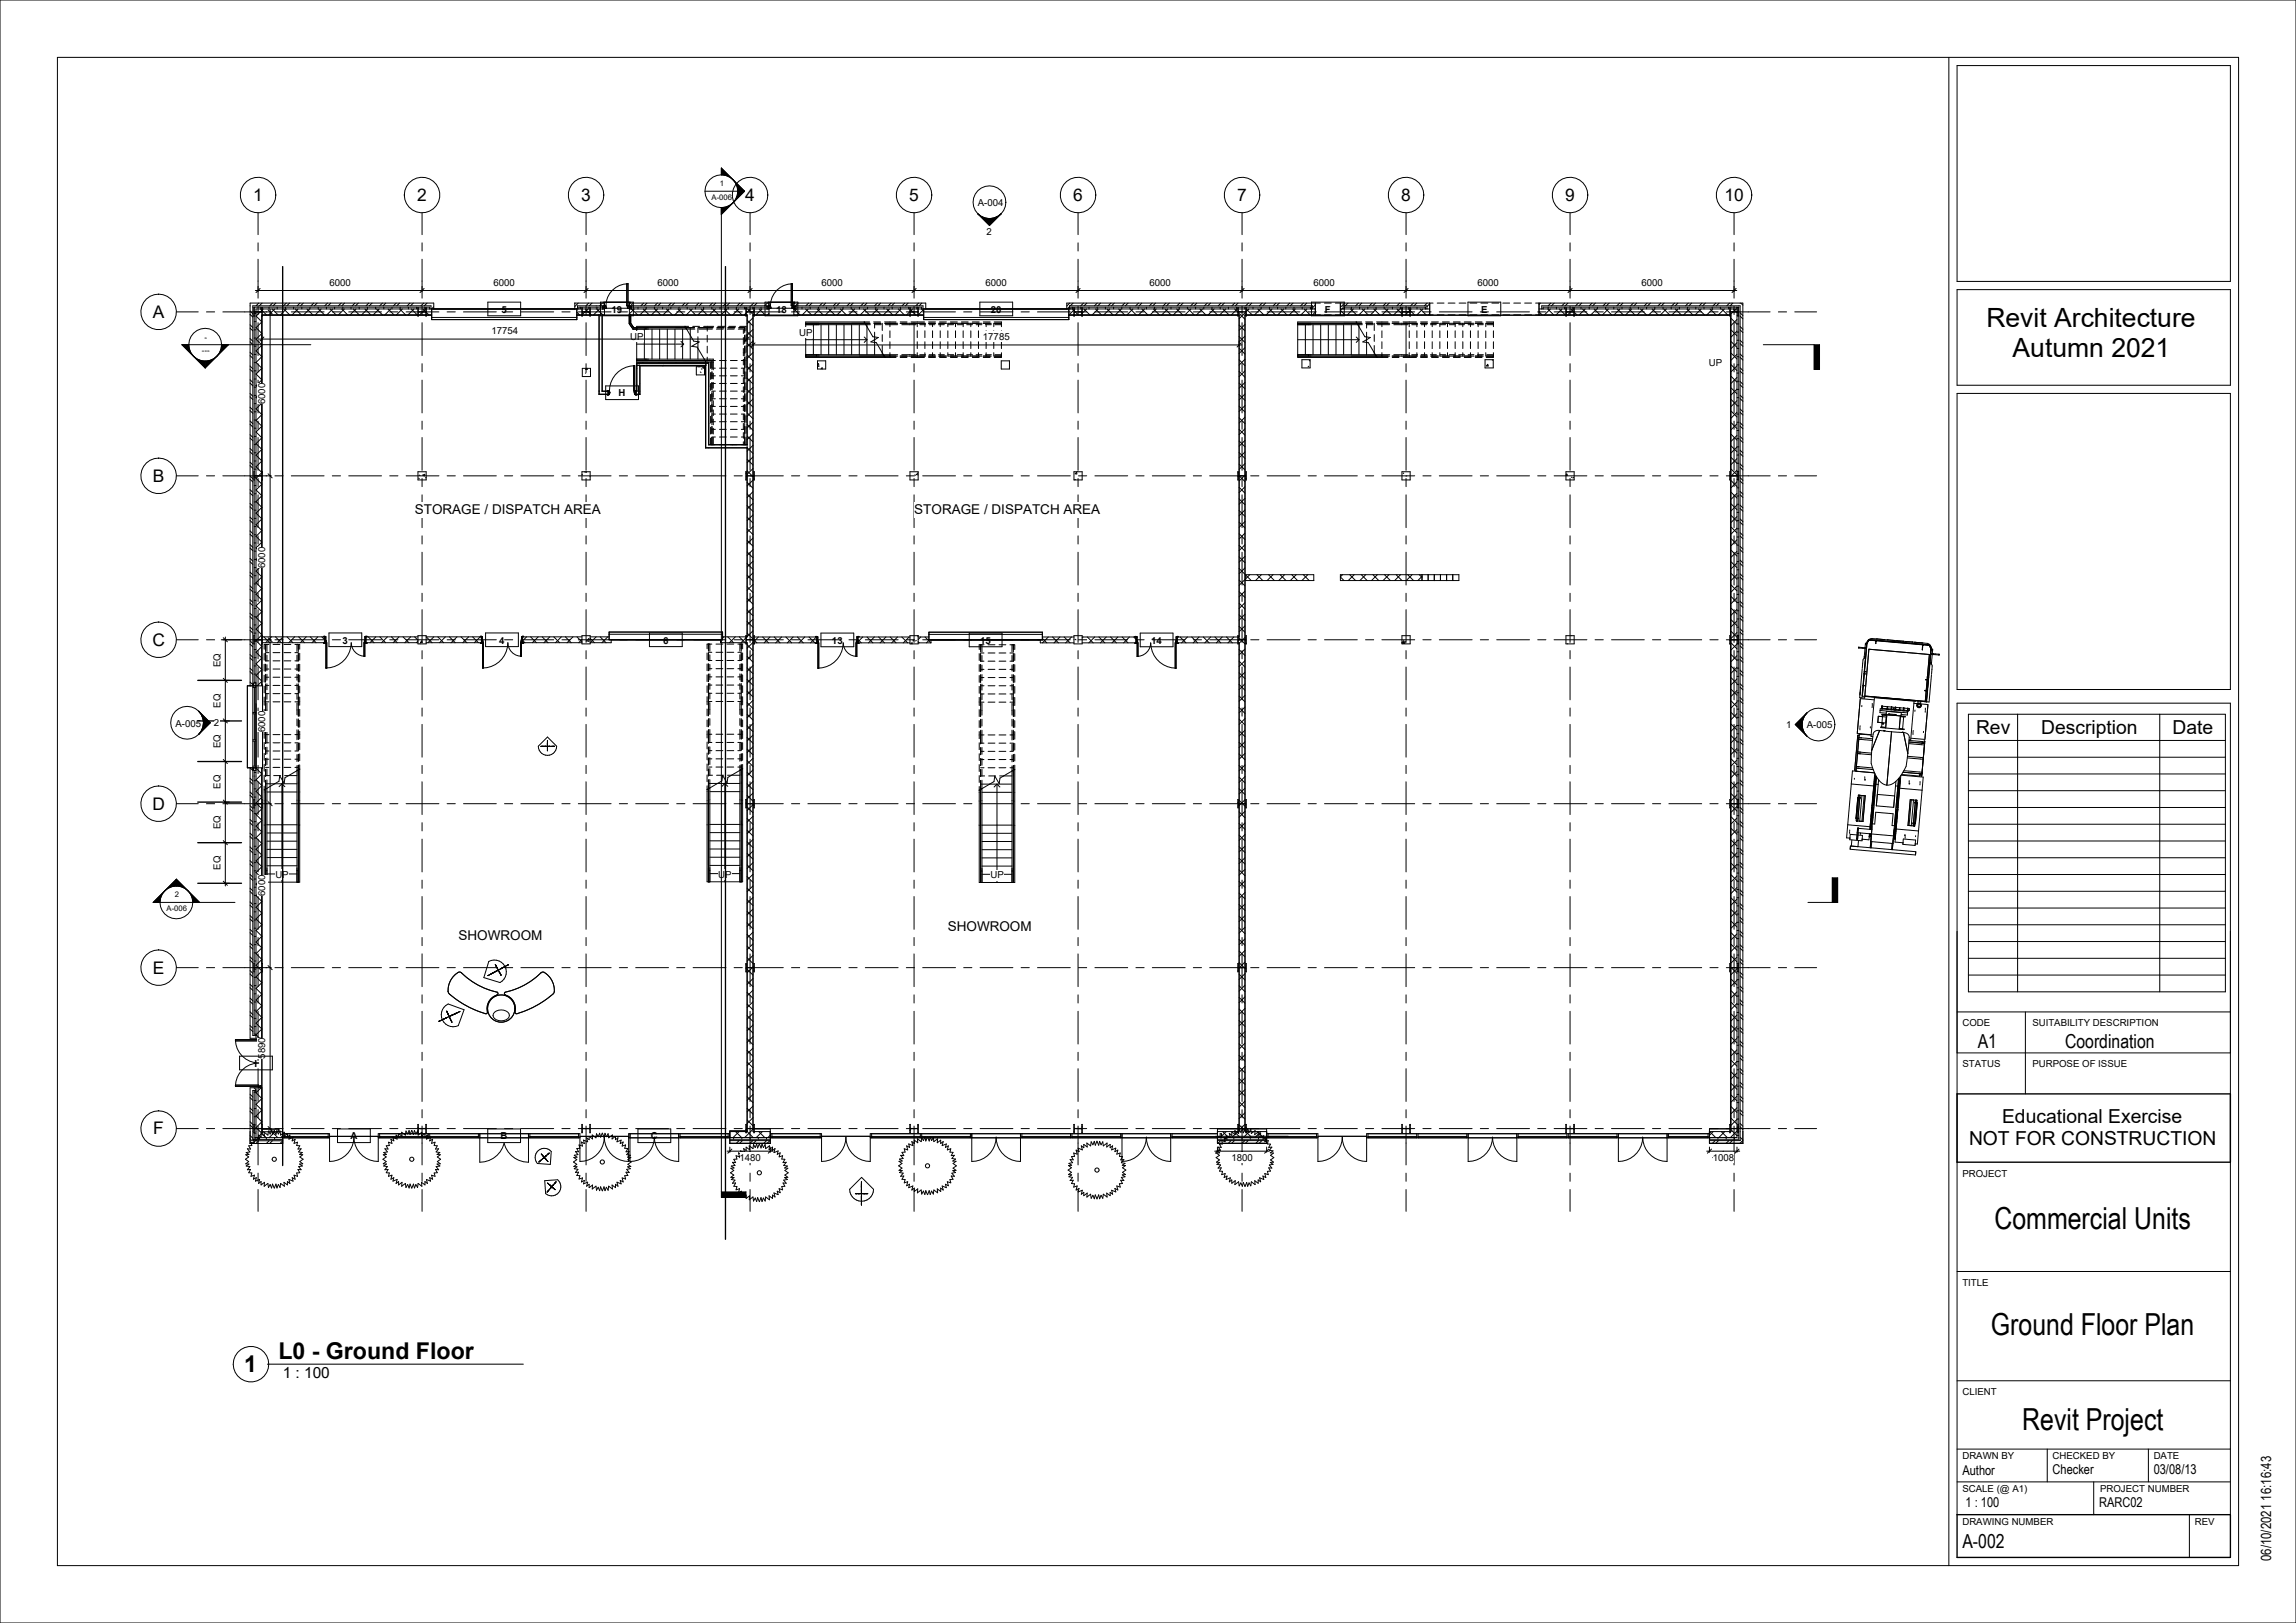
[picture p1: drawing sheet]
<svg xmlns="http://www.w3.org/2000/svg" width="840mm" height="594mm" viewBox="0 0 840 594" stroke-linecap="round" stroke-linejoin="round" font-family="sans-serif">
<defs><g id="words">
<g font-size="11.1">
<text x="729.7" y="449.7">Commercial Units</text>
<text x="728.3" y="488.6">Ground Floor Plan</text>
<text x="739.8" y="523.5">Revit Project</text>
</g>
<g font-size="9.7">
<text x="726.7" y="119.6">Revit Architecture</text>
<text x="736.3" y="130.6">Autumn 2021</text>
</g>
<g font-size="8.5">
<text x="101.9" y="497.3">L0 - Ground Floor</text>
<text x="89.3" y="502.2">1</text>
</g>
<g font-size="7.1">
<text x="722.9" y="268.5">Rev</text>
<text x="746.8" y="268.5">Description</text>
<text x="794.8" y="268.5">Date</text>
<text x="723.6" y="383.6">A1</text>
<text x="755.5" y="383.6">Coordination</text>
<text x="732.5" y="411">Educational Exercise</text>
<text x="720.4" y="418.9">NOT FOR CONSTRUCTION</text>
<text x="717.9" y="566.7">A-002</text>
</g>
<g font-size="6.3">
<text x="92.6" y="73.6">1</text>
<text x="152.6" y="73.5">2</text>
<text x="212.6" y="73.6">3</text>
<text x="272.6" y="73.6">4</text>
<text x="332.6" y="73.6">5</text>
<text x="392.6" y="73.6">6</text>
<text x="452.6" y="73.6">7</text>
<text x="512.6" y="73.6">8</text>
<text x="572.6" y="73.6">9</text>
<text x="630.9" y="73.6">10</text>
<text x="55.9" y="116.3">A</text>
<text x="55.9" y="176.3">B</text>
<text x="55.7" y="236.3">C</text>
<text x="55.7" y="296.3">D</text>
<text x="55.9" y="356.3">E</text>
<text x="56.1" y="415.2">F</text>
</g>
<text font-size="5.6" x="103.4" y="504.4">1 : 100</text>
<text font-size="5.1" x="830.9" y="571.4" transform="rotate(-90 830.9 571.4)">06/10/2021 16:16:43</text>
<g font-size="4.9">
<text x="151.7" y="188.2">STORAGE / DISPATCH AREA</text>
<text x="334.5" y="188.2">STORAGE / DISPATCH AREA</text>
<text x="346.7" y="340.9">SHOWROOM</text>
<text x="167.7" y="343.9">SHOWROOM</text>
<text x="717.9" y="539.6">Author</text>
<text x="750.9" y="539.4">Checker</text>
<text x="787.9" y="539.4">03/08/13</text>
<text x="719.1" y="551.5">1 : 100</text>
<text x="767.9" y="551.5">RARC02</text>
</g>
<g font-size="3.5">
<text x="357.7" y="75.5">A-004</text>
<text x="360.9" y="86">2</text>
<text x="120.6" y="104.6">6000</text>
<text x="180.6" y="104.6">6000</text>
<text x="240.6" y="104.6">6000</text>
<text x="300.6" y="104.6">6000</text>
<text x="360.6" y="104.6">6000</text>
<text x="420.6" y="104.6">6000</text>
<text x="480.6" y="104.6">6000</text>
<text x="540.6" y="104.6">6000</text>
<text x="600.5" y="104.6">6000</text>
<text x="183.5" y="114.4">5</text>
<text x="223.7" y="114.4">19</text>
<text x="283.9" y="114.4">18</text>
<text x="362.5" y="114.4">20</text>
<text x="484.7" y="114.4">F</text>
<text x="541.8" y="114.4">E</text>
<text x="179.8" y="122.3">17754</text>
<text x="230.5" y="124.4">UP</text>
<text x="292.4" y="122.8">UP</text>
<text x="359.6" y="124.5">17785</text>
<text x="625.1" y="133.8">UP</text>
<text x="97.1" y="148" transform="rotate(-90 97.1 148)">6000</text>
<text x="226.3" y="145.1">H</text>
<text x="97.1" y="208" transform="rotate(-90 97.1 208)">6000</text>
<text x="125.3" y="235.5">3</text>
<text x="182.6" y="235.5">4</text>
<text x="242.6" y="235.5">6</text>
<text x="304.4" y="235.6">13</text>
<text x="358.6" y="235.6">15</text>
<text x="421.2" y="235.6">14</text>
<text x="80.7" y="244.1" transform="rotate(-90 80.7 244.1)">EQ</text>
<text x="80.7" y="258.9" transform="rotate(-90 80.7 258.9)">EQ</text>
<text x="64.2" y="266">A-005</text>
<text x="78.3" y="265.8">2</text>
<text x="97.1" y="268" transform="rotate(-90 97.1 268)">6000</text>
<text x="653.5" y="266.4">1</text>
<text x="661" y="266.6">A-005</text>
<text x="80.7" y="273.8" transform="rotate(-90 80.7 273.8)">EQ</text>
<text x="80.7" y="288.6" transform="rotate(-90 80.7 288.6)">EQ</text>
<text x="80.7" y="303.5" transform="rotate(-90 80.7 303.5)">EQ</text>
<text x="80.7" y="318.3" transform="rotate(-90 80.7 318.3)">EQ</text>
<text x="100.7" y="321.4">UP</text>
<text x="262.8" y="321.2">UP</text>
<text x="362.3" y="321.5">UP</text>
<text x="97.1" y="328" transform="rotate(-90 97.1 328)">6000</text>
<text x="717.9" y="375.6">CODE</text>
<text x="743.5" y="375.6">SUITABILITY DESCRIPTION</text>
<text x="97.1" y="387.4" transform="rotate(-90 97.1 387.4)">5890</text>
<text x="93.1" y="390.4">I</text>
<text x="717.9" y="390.6">STATUS</text>
<text x="743.5" y="390.6">PURPOSE OF ISSUE</text>
<text x="128.2" y="417">A</text>
<text x="183.1" y="417">B</text>
<text x="238.1" y="417">C</text>
<text x="270.6" y="424.9">1480</text>
<text x="450.5" y="424.9">1800</text>
<text x="626.6" y="424.9">1008</text>
<text x="717.9" y="430.6">PROJECT</text>
<text x="717.9" y="470.5">TITLE</text>
<text x="717.9" y="510.5">CLIENT</text>
<text x="717.9" y="533.8">DRAWN BY</text>
<text x="750.9" y="533.8">CHECKED BY</text>
<text x="787.9" y="533.8">DATE</text>
<text x="717.9" y="546.1">SCALE (@ A1)</text>
<text x="768.3" y="546.1">PROJECT NUMBER</text>
<text x="717.9" y="558.2">DRAWING NUMBER</text>
<text x="802.9" y="558.2">REV</text>
</g>
<g font-size="2.8">
<text x="263.3" y="68.1">1</text>
<text x="260.3" y="73.1">A-006</text>
<text x="74.8" y="124.3">-</text>
<text x="73.9" y="129.3">---</text>
<text x="64" y="328.4">2</text>
<text x="60.9" y="333.4">A-006</text>
</g>
</g></defs>
<g fill="none" stroke="#000" stroke-width=".37">
<path d="M91.5 113.8l1 1M91.5 118.9l1 1M91.5 115.1l1 1M93 117.7h.6M93 114.7h.6M93 115.5l-.1 .2M93 112.6v3.1M93.1 114.2l2.7 .2-.2 59.7-2.6-.2zM93.6 115.6l2.2 2.2-2.2 2.2M93.6 119.9l2.2 2.1-2.2 2.2M93.6 114.2v59.9M94.5 114.1l-.1 .1"/>
<path d="M94.7 110.9l-1 1M95.2 114.2l-1.6 1.5M95.3 113.1l.5 .5-.5 .5M95.4 112.4v.7M95.7 114.1l-.1 .1M95.8 113.1h-2.2v1M95.9 110.9l-1 1M95.9 112.6l-.1 .2M96 113.8l-.2 .2M96 113.7l1.5 1.5M96 112.6l-.2 1.3M96 112.6l-.2 3.1"/>
<path d="M96 115.3h56.9M96 113.1h56.9M96 115.2h56.9M96.3 113.1l-.3 .3M98.4 112.4v.7M99.6 113.1l2.1 2.1M99.7 110.9l-1 1M100.5 113.1l-2.1 2.1M100.9 110.9l-1 1M101.4 112.4v.7M103.8 113.1l2.2 2.1M104.4 112.4v.7"/>
<path d="M104.7 110.9l-1 1M104.8 113.1l-2.2 2.1M105.9 110.9l-1 1M107.4 112.4v.7M108 113.1l2.2 2.1M109 113.1l-2.1 2.1M109.8 110.9l-1 1M110.4 112.4v.7M111 110.9l-1 1M112.3 113.1l2.1 2.1M113.3 113.1l-2.2 2.1M113.4 112.4v.7"/>
<path d="M114.8 110.9l-1 1M116 110.9l-1 1M116.4 112.4v.7M116.5 113.1l2.2 2.1M117.5 113.1l-2.2 2.1M119.4 112.4v.7M119.8 110.9l-1 1M120.8 113.1l2.1 2.1M121 110.9l-1 1M121.7 113.1l-2.1 2.1M122.4 112.4v.7M124.8 110.9l-1 1"/>
<path d="M125 113.1l2.2 2.1M125.4 112.4v.7M126 113.1l-2.2 2.1M126.1 110.9l-1 1M128.4 112.4v.7M129.3 113.1l2.1 2.1M129.9 110.9l-1 1M130.2 113.1l-2.1 2.1M131.1 110.9l-1 1M131.4 112.4v.7M133.5 113.1l2.2 2.1M134.4 112.4l.1 .7-2.2 2.1"/>
<path d="M134.9 110.9l-1 1M136.1 110.9l-1 1M137.4 112.4v.7M137.7 113.1l2.2 2.1M138.7 113.1l-2.1 2.1M139.9 110.9l-1 1M140.4 112.4v.7M141.1 110.9l-1 1M142 113.1l2.1 2.1M143 113.1l-2.2 2.1M143.4 112.4v.7M145 110.9l-1 1"/>
<path d="M146.2 110.9l-1 1M146.2 113.1l2.2 2.1M146.4 112.4v.7M147.2 113.1l-2.2 2.1M149.4 112.4v.7M150 110.9l-1 1M150.5 113.1l2.1 2.1M151.2 110.9l-1 1M151.4 113.1l-2.1 2.1M152.4 112.4v.7M152.9 112.6l.3 1.5h2.6l.1-1.5v3.1l-.3-1.5h-2.5l-.2 1.5zM153 115.3h2.8"/>
<path d="M153 113.1h2.8M153 115.2h2.8M154.6 114.2l-1.1 1M154.7 113.1l1 1M154.8 114.1l-.1 .1M155 110.9l-1 1M155.4 112.4v.7M155.7 113.1l-1 1M155.9 113l-.1 .1M155.9 114.2l-.1 .1M155.9 114.3l1 .9M155.9 115.3h2"/>
<path d="M155.9 113.1h57M155.9 115.2h2M156.2 110.9l-1 1M157.2 113.1v-.7h-64.2l.1 1.7 2.7-.2M157.7 113.1v-1.2h-65.2v267.1h1.1M157.9 115.1l-.1 .1M157.9 113.1v3.9h53.1v-3.9M157.9 116.2h53.1M158.7 112.3l-.8 .8M158.7 113.1v-2.2h-67.2v140.1M210.3 110.9h10.9v4.3h-5.3M210.3 110.9v2.2"/>
<path d="M210.3 110.9v.1M211 114.2l1 1M211 115.3h1.9M211 115.2h1.9M211.5 110.9l-1.2 1.3M212.4 112.4v.7M212.9 112.6l.3 1.5h2.5l.2-1.5v3.1l-.3-1.5h-2.5l-.2 1.5zM213 115.3h2.8M213 113.1h2.8M213 115.2h2.8M214 114.2l-1 .9M214.1 113.1l.9 1.1"/>
<path d="M215.1 113.1l-1 1M215.2 114.2l.6 .6M215.4 110.9l-1 1M215.4 112.4v.7M215.9 113.3l-.1 .2M215.9 114.5l-.1 .2M215.9 114.9l.4 .3M215.9 115.3h3.2M216.6 110.9l-1 1M218.4 113.1l2.1 2.1M218.4 112.4v.7M219.1 115.2v29.2h3.8"/>
<path d="M219.2 115.2v29h3.2v-1h-2.2v-28M219.3 113.1l-2.1 2.1M220.2 111.9h.1M220.4 115.3h9.8M220.4 115.2v27.9h2.5M220.4 110.9l-1 1M220.4 112.1l.8 1h-5.3M220.4 112.1h.8l-.8 1zM220.4 112.4h-8.6v.7M220.9 110.9v-.3h9.6l-.2 .5M221.2 111.4l-.6 .5M221.2 112.8h9.1"/>
<path d="M221.9 112.8l-.3-.9h-10.3v1.2M229.7 103.9a8.1 8.1 0 0 0-8 8M229.7 103.9h-.4v8h52.5l.2 .9M229.7 103.9l.1 8.5h-.3v.4M230.3 115.2v-4.3h51v4.3h-5.4M230.3 112.1h.7v1zM230.7 115.3h42.2M230.7 115.2v3.1l1.2 1.6h22.2M231 112.1l-.7 1h42.6M231 112.4h49.6M231.1 113.1l2.1 2.1M231.3 111.9h.1"/>
<path d="M231.7 110.9l-1.1 1M232 113.1l-1.7 1.8M233.4 112.4v.7M235.3 113.1l2.2 2.1M235.5 110.9l-1 1M236.3 113.1l-2.2 2.1M236.3 119.9v.5M236.4 112.4v.7M236.7 110.9l-1 1M239.4 112.4v.7M239.6 113.1l2.1 2.1M240.5 110.9l-1 1"/>
<path d="M240.5 113.1l-2.1 2.1M241.7 110.9l-1 1M242.4 112.4v.7M243.8 113.1l2.2 2.1M244.8 113.1l-2.2 2.1M245.4 112.4v.7M245.5 110.9l-1 1M246.7 110.9l-1 1M248 113.1l2.2 2.1M248.4 112.4v.7M249 113.1l-2.1 2.1M250.6 110.9l-1 1"/>
<path d="M250.6 119.4l3.2 5.4 2 .3-2.7 1.6 2 .3 3.1 5.4M251.4 112.4v.7M251.8 110.9l-1 1M251.9 119.4h-19v13h27.1v2.4M252.3 113.1l2.1 2.1M252.5 119.9v11.5M253.3 113.1l-2.2 2.1M253.4 119.4h2.5M254.4 112.4v.7M255.3 119.9v1.9M255.6 119.9h5.2M255.6 110.9l-1 1"/>
<path d="M256.5 113.1l2.2 2.1M256.8 110.9l-1 1M257.4 112.4v.7M257.4 119.4h3.7M257.5 113.1l-2.1 2.1M258.7 119.9v1.3M260.4 112.4v.7M260.6 110.9l-1 1M260.8 113.1l2.1 2.1M261.7 113.1l-2.1 2.1M261.8 110.9l-1 1M262.6 119.4h2.5"/>
<path d="M263.4 112.4v.7M264.8 119.9h-2.5M265 113.1l2.2 2.1M265.6 110.9l-1 1M266 113.1l-2.2 2.1M266.4 112.4v.7M266.6 119.4h2.5M266.9 110.9l-1 1M268.8 119.9h-2.5M269.3 113.1l2.1 2.1M269.4 112.4v.7M270.2 113.1l-2.1 2.1"/>
<path d="M270.3 119.9h2.2v1.9M270.6 119.4h2.4v1.5M270.7 110.9l-1 1M271.9 110.9l-1 1M272.4 112.4v.7M272.9 112.6l.3 1.5h2.5l.2-1.5v3.1l-.3-1.5h-2.5l-.2 1.5zM272.9 114.7l-.6 .5M272.9 115.2h-42.7v3.3l1.4 1.9h22.6M273 112.8l-.1 .1M273 115.2h.3v58.9M273 115.3h.3M273 113.1h2.8"/>
<path d="M273.3 117.1l2.2 2.2M273.3 114.2l-.3 .3M273.5 113.1l1 1M274.5 113.1l-1.1 1M274.6 114.2l1.1 1M275.4 112.4v.7M275.5 116.3l-2.2 2.2M275.5 115.3h.3M275.5 114.1l-.1 .1M275.7 110.9l-1 1M275.8 115.2h-.3v58.9M275.9 113.6l-.1 .2"/>
<path d="M275.9 114.9l-.1 .1M275.9 115.3h57M276.9 110.9l-1 1M277.7 113.1l2.2 2.1M278.4 112.4v.7M278.7 113.1l-2.1 2.1M280.3 111.9h.1M280.6 112.1l.7 1h-5.4M280.6 112.1h.7l-.7 1zM280.7 110.9l-1 1M281.1 110.9v-.3h9.6v.3M281.3 114.7l-.5 .5"/>
<path d="M281.3 111.5l-.4 .4M281.3 112.8h9.1M289.9 103.9a8.1 8.1 0 0 0-8.1 8M289.9 103.9h-.4v8h48.2v1.2M289.9 103.9v8.5h-.2v.4M290.4 112.1h.8v1zM290.5 113.1l2.1 2.1M290.8 110.9l-.4 .4M291.2 112.1l-.8 1h42.5M291.2 112.4h46v.7M291.4 111.9h.1M291.4 113.1l-1 1"/>
<path d="M292 110.9l-1 1M293.4 112.4v.7M294.7 113.1l2.2 2.1M294.8 118.3h23.5M294.8 118.8h23.6M295.7 113.1l-2.2 2.1M295.8 110.9l-1 1M296.4 112.4v.7M297 110.9l-1 1M297.6 118.8v11M298.7 118.3v.5M299 113.1l2.1 2.1"/>
<path d="M299.4 112.4v.7M299.9 113.1l-2.1 2.1M300.4 118.8v11M300.8 110.9l-1 1M302.1 110.9l-1 1M302.4 112.4v.7M303.2 118.8v11M303.2 113.1l2.2 2.1M304.2 113.1l-2.2 2.1M305.4 112.4v.7M305.9 110.9l-1 1M306 118.8v11"/>
<path d="M307.1 110.9l-1 1M307.4 113.1l2.2 2.1M308.4 112.4v.7l-2.1 2.1M308.8 118.8v11M310.9 110.9l-1 1M311.4 112.4v.7M311.6 118.8v11M311.7 113.1l2.1 2.1M312.1 110.9l-1 1M312.7 113.1l-2.2 2.1M314.4 118.8v11M314.4 112.4v.7"/>
<path d="M315.9 113.1l2.2 2.1M315.9 110.9l-1 1M316.2 117.8l3.1 5.4 2 .3-2.7 1.6 2 .3 3.2 5.4M316.9 113.1l-2.2 2.1M317.1 110.9l-1 1M317.2 118.3v11.5M317.4 112.4v.7M318.1 117.8h-23.3v13h33M319.6 117.8h2.5M319.8 118.3h2.5M319.9 118.8h2.5M320 118.3v1.8"/>
<path d="M320.2 113.1l2.1 2.1M320.4 112.4v.7M321 110.9l-1 1M321.1 113.1l-2.1 2.1M322.2 110.9l-1 1M322.8 118.3v2.7M323.4 112.4v.7M323.6 117.8h4.2M323.8 118.3h4.6M323.9 118.8h4.5M324.4 113.1l2.2 2.1M325.4 113.1l-2.2 2.1"/>
<path d="M325.6 118.3v1.3M326 110.9l-1 1M326.4 112.4v.7M327.2 110.9l-1 1M328.7 113.1l2.1 2.1M329.3 118.3h9.3M329.3 117.8h2.5M329.4 112.4v.7M329.6 113.1l-2.1 2.1M329.9 118.8h5.3M331 110.9l-1 1M332.2 110.9l-1 1"/>
<path d="M332.4 112.4v.7M332.9 112.6l.3 1.5h2.5l.2-1.5v3.1l-.3-1.5h-2.5l-.2 1.5zM332.9 114.1l-1.2 1.1M333 113.1l-.1 .2M333 113.2l.9 .9M333 113.1h2.8M333 115.2h2.8M333.3 117.8h4.9M333.9 113.1l-.9 .8M334 114.2l1 1M335.4 112.4v.7M335.6 118.3v1.3"/>
<path d="M335.9 115.2l-2.9 .1M335.9 114l-.2 .2M335.9 115.3h2M335.9 113.1h57M335.9 115.2h2M336 110.9l-1 1M336.5 118.8h2.1M337.1 113.1l.8 .8M337.3 110.9l-1 1M337.9 113.3l-1.9 1.9M337.9 113.1v3.9h53.1v-3.9M337.9 116.2h53.1"/>
<path d="M338.4 118.3v1.3M338.7 113.1v-2.2h-48.3v4.3h42.5M339.7 118.3h2.5M339.7 117.8h2.5M339.9 118.8h2.1M341.2 118.3v1.3M343.3 118.8h2.2M343.7 117.8h2.5M344 118.3v1.3M346.2 118.3h-2.9M346.8 118.3v1.3M346.8 118.3h12.4"/>
<path d="M346.8 118.8h2.1M347.7 117.8h2.5M349.6 118.3v1.3M350.2 118.8h2.2M351.7 117.8h2.5M352.4 118.3v1.3M353.6 118.8h2.2M355.2 118.3v1.3M355.7 117.8h2.5M357.1 118.8h2.1M358 118.3v1.3M359.7 118.3h3"/>
<path d="M359.7 117.8h2.5M360.5 118.8h2.2M360.8 118.3v1.3M363.6 118.3v1.3M363.7 118.3h2.7M363.7 117.8h2.7v1.8M364 118.8h2.4M391 115.3h1.9M391 115.2h1.9M391.3 112.2l-.9 .9M391.3 113.1v-1.2h88.9v1.2M391.4 110.9l-1.1 1.1"/>
<path d="M391.8 113.1v-.7h87.9v.7M392.3 113.1l.6 .5M392.4 112.4v.7M392.6 110.9l-1 1M392.9 112.6l.3 1.5h2.5l.2-1.5v3.1l-.3-1.5h-2.5l-.2 1.5zM392.9 113.5l-1.8 1.7M393 113.5l-.1 .1M393 113.8l.3 .3M393 115.3h2.8M393 113.1h2.8M393 115.2h2.8M393.3 113.1l-.3 .2"/>
<path d="M393.4 114.2l1 1M395.4 112.4v.7M395.8 114.8l-.4 .4M395.9 114.3l-.1 .2M395.9 115.6l-.1 .1M395.9 115.3h57M395.9 113.1h57M395.9 115.2h57M396.4 110.9l-1 1M396.5 113.1l2.2 2.1M397.5 113.1l-1.6 1.5M397.6 110.9l-1 1"/>
<path d="M398.4 112.4v.7M400.8 113.1l2.1 2.1M401.4 112.4v.7M401.4 110.9l-1 1M401.7 113.1l-2.1 2.1M402.6 110.9l-1 1M404.4 112.4v.7M405 113.1l2.2 2.1M406 113.1l-2.2 2.1M406.4 110.9l-1 1M407.4 112.4v.7M407.7 110.9l-1 1"/>
<path d="M409.3 113.1l2.1 2.1M410.2 113.1l-2.1 2.1M410.4 112.4v.7M411.5 110.9l-1 1M412.7 110.9l-1 1M413.4 112.4v.7M413.5 113.1l2.2 2.1M414.5 113.1l-2.2 2.1M416.4 112.4v.7M416.5 110.9l-1 1M417.7 110.9l-1 1M417.7 113.1l2.2 2.1"/>
<path d="M418.7 113.1l-2.1 2.1M419.4 112.4v.7M421.5 110.9l-1 1M422 113.1l2.1 2.1M422.4 112.4v.7M422.8 110.9l-1 1M423 113.1l-2.2 2.1M425.4 112.4v.7M426.2 113.1l2.2 2.1M426.6 110.9l-1 1M427.2 113.1l-2.1 2.1M427.8 110.9l-1 1"/>
<path d="M428.4 112.4v.7M430.5 113.1l2.1 2.1M431.4 112.4v.7l-2.1 2.1M431.6 110.9l-1 1M432.8 110.9l-1 1M434.4 112.4v.7M434.7 113.1l2.2 2.1M435.7 113.1l-2.2 2.1M436.6 110.9l-1 1M437.4 112.4v.7M437.8 110.9l-1 1M439 113.1l2.1 2.1"/>
<path d="M439.9 113.1l-2.1 2.1M440.4 112.4v.7M441.6 110.9l-1 1M442.9 110.9l-1 1M443.2 113.1l2.2 2.1M443.4 112.4v.7M444.2 113.1l-2.2 2.1M446.4 112.4v.7M446.7 110.9l-1 1M447.4 113.1l2.2 2.1M447.9 110.9l-1 1M448.4 113.1l-2.1 2.1"/>
<path d="M449.4 112.4v.7M451.7 113.1l1.2 1.1M451.7 110.9l-1 1M452.4 112.4v.7M452.7 113.1l-2.2 2.1M452.9 112.6l.3 1.5h2.5l.2-1.5v3.1l-.3-1.5h-2.5l-.2 1.5zM452.9 110.9l-1 1M453 112.6l-.1 .1M453 114.4l2.5 2.5M453 113.8l-.1 .2M453 115.2h.3v58.9M453 115.3h.3"/>
<path d="M453 113.1h2.8M453.3 119l2.2 2.1M455.4 112.4v.7M455.5 118.7l-2.2 2.2M455.5 115.3h.3M455.7 114.2l-2.4 2.4M455.8 115.2h-.3v58.9M455.9 114.7l-.1 .1M455.9 115.3h57M455.9 115.2h27.1M456.7 110.9l-1 1M456.9 113.1l-1 .9"/>
<path d="M458 110.9l-1 1M458.4 112.4v.7M460.2 113.1l2.1 2.1M461.1 113.1l-2.1 2.1M461.4 112.4v.7M461.8 110.9l-1 1M463 110.9l-1 1M464.4 112.4v.7l2.2 2.1M465.4 113.1l-2.2 2.1M466.8 110.9l-1 1M467.4 112.4v.7M468 110.9l-1 1"/>
<path d="M468.7 113.1l2.1 2.1M469.6 113.1l-2.1 2.1M470.4 112.4v.7M471.8 110.9l-1 1M472.9 113.1l2.2 2.1M473 110.9l-1 1M473.4 112.4v.7M473.9 113.1l-2.2 2.1M474.8 118.3h23.5M474.8 118.8h23.6M476.4 112.4v.7M476.9 110.9l-1 1"/>
<path d="M477.1 113.1l2.2 2.1M477.6 118.8v11M478.1 110.9l-1 1M478.1 113.1l-2.1 2.1M478.7 118.3v.5M479.4 112.4v.7M480.4 118.8v11M481.2 114.2l-1 1M481.2 112.8l-.3 .3M481.2 111.6l-1 1M481.2 113.1h-25.3l2.2 2.1M481.2 110.9v4.3"/>
<path d="M483 110.9h-92.7v2.2M483.2 118.8v11M484.5 110.9h2.5M484.5 115.2h2.5M486 118.8v11M488.5 110.9h35.8M488.5 115.2h24.4M488.8 118.8v11M490.4 113.6l1.6 1.6M490.4 110.9v4.3M490.8 113.1l-.4 .4M491.4 112.7l-.4 .4"/>
<path d="M491.4 113.1v-1.2h30.6v1.2M491.6 118.8v11M491.9 113.1v-.7h29.6v.7M491.9 110.9l-1.5 1.6M493.2 110.9l-1 1M494.1 113.1l2.2 2.1M494.4 118.8v11M494.4 112.4v.7M495.1 113.1l-2.2 2.1M496.2 117.8l3.1 5.4 2 .3-2.7 1.6 2 .3 3.2 5.4M497 110.9l-1 1M497.2 118.3v11.5"/>
<path d="M497.4 112.4v.7M498.1 117.8h-23.3v13h33M498.2 110.9l-1 1M498.4 113.1l2.1 2.1M499.3 113.1l-2.1 2.1M499.6 117.8h2.5M499.8 118.3h2.5M499.9 118.8h2.5M500 118.3v1.8M500.4 112.4v.7M502 110.9l-1 1M502.6 113.1l2.1 2.1"/>
<path d="M502.8 118.3v2.7M503.2 110.9l-1 1M503.4 112.4v.7M503.6 113.1l-2.2 2.1M503.6 117.8h4.2M503.8 118.3h4.6M503.9 118.8h4.5M505.6 118.3v1.3M506.4 112.4v.7M506.8 113.1l2.2 2.1M507 110.9l-1 1M507.8 113.1l-2.1 2.1"/>
<path d="M508.2 110.9l-1 1M509.3 118.3h9.3M509.3 117.8h2.5M509.4 112.4v.7M509.9 118.8h5.3M511.1 113.1l1.8 1.7M512.1 113.1l-2.2 2.1M512.1 110.9l-1 1M512.4 112.4v.7M512.9 112.6l.3 1.5h2.5l.2-1.5v3.1l-.3-1.5h-2.5l-.2 1.5zM513 112.9l-22.6 .2M513 115l.2 .2"/>
<path d="M513 115.3h2.8M513 113.1h2.8M513 115.2h2.8M513.1 114.1l-.2 .2M513.3 110.9l-1 1M513.3 117.8h4.9M515.2 114.2l-1.1 1M515.3 113.1l.5 .4M515.4 112.4v.7M515.6 118.3v1.3M515.8 113.6l-.5 .5M515.9 115l-.1 .2"/>
<path d="M515.9 113.7l1.6 1.5M515.9 115.3h57M515.9 113.1h7.1M515.9 115.2h8.4M516.3 113.1l-.4 .3M516.5 118.8h2.1M517.1 110.9l-1 1M518.3 110.9l-1 1M518.4 118.3v1.3M518.4 112.4v.7M519.6 113.1l2.1 2.1M519.7 118.3h2.5"/>
<path d="M519.7 117.8h2.5M519.9 118.8h2.1M520.5 113.1l-2.1 2.1M521.2 118.3v1.3M521.4 112.4v.7M522.1 110.9l-1 1M523 114.8l-.4 .4M523 111.2l-1 1M523 110.9v4.3M523.3 118.8h2.2M523.7 117.8h2.5M524 118.3v1.3"/>
<path d="M525.8 110.9h2.5M525.8 115.2h2.5M526.2 118.3h-2.9M526.8 118.8h2.1M527.7 117.8h2.5M529.6 118.3v1.3M529.8 110.9h2.5M529.8 115.2h2.5M530.2 118.8h2.2M531.7 117.8h2.5M532.4 118.3v1.3M533.6 118.8h2.2"/>
<path d="M533.8 110.9h2.5M533.8 115.2h2.5M535.2 118.3v1.3M535.7 117.8h2.5M537.1 118.8h2.1M537.8 110.9h2.5M537.8 115.2h2.5M538 118.3v1.3M539.2 118.3h-12.4v1.3M539.7 118.3h3M539.7 117.8h2.5M540.5 118.8h2.2"/>
<path d="M540.8 118.3v1.3M541.8 110.9h2.5M541.8 115.2h2.5M543.6 118.3v1.3M543.7 118.3h2.7M543.7 117.8h2.7v1.8M544 118.8h2.4M545.8 110.9h2.5M545.8 115.2h2.5M549.8 110.9h2.5M549.8 115.2h2.5M553.8 110.9h2.5"/>
<path d="M553.8 115.2h2.5M557.8 110.9h2.5M557.8 115.2h2.5M561.8 110.9h75.8v307.5h-12.2v-5.3h7.5M561.8 115.2h11.1M563 114.1l1.1 1.1M563 113.1h9.9M563 110.9v4.3M563.6 110.9l-.6 .5M564 113.1v-1.2h72.6v305.5M564.5 113.1v-.7h71.6v304.5h-10.7M566.2 113.1l2.2 2.1"/>
<path d="M566.4 112.4v.7M567.2 113.1l-2.1 2.1M567.4 110.9l-1 1M568.6 110.9l-1 1M569.4 112.4v.7M570.5 113.1l2.1 2.1M571.4 113.1l-2.1 2.1M572.4 110.9l-1 1M572.4 112.4v.7M572.9 112.6l.3 1.5h2.5l.2-1.5v3.1l-.3-1.5h-2.5l-.2 1.5zM573 113.3l-.1 .1M573 114.5l-.1 .2"/>
<path d="M573 115.3h2.8M573 113.1h2.8M573 115.2h2.8M573.4 114.1l-.1 .1M573.6 110.9l-1 1M574.6 114.2l-1.1 1M574.7 113.1l1 1M575.4 112.4v.7M575.7 113.1l-1 1M575.9 115.4l-.1 .1M575.9 114.3l1 .9M575.9 115.3h57"/>
<path d="M575.9 113.1h57M575.9 115.2h57M577.4 110.9l-1 1M578.4 112.4v.7M578.6 110.9l-1 1M579 113.1l2.1 2.1M579.9 113.1l-2.1 2.1M581.4 112.4v.7M582.5 110.9l-1 1M583.2 113.1l2.2 2.1M583.7 110.9l-1 1M584.2 113.1l-2.2 2.1"/>
<path d="M584.4 112.4v.7M587.4 112.4v.7M587.4 113.1l2.2 2.1M587.5 110.9l-1 1M588.4 113.1l-2.1 2.1M588.7 110.9l-1 1M590.4 112.4v.7M591.7 113.1l2.1 2.1M592.5 110.9l-1 1M592.7 113.1l-2.2 2.1M593.4 112.4v.7M593.7 110.9l-1 1"/>
<path d="M595.9 113.1l2.2 2.1M596.4 112.4v.7M596.9 113.1l-2.1 2.1M597.5 110.9l-1 1M598.8 110.9l-1 1M599.4 112.4v.7M600.2 113.1l2.1 2.1M601.1 113.1l-2.1 2.1M602.4 112.4v.7M602.6 110.9l-1 1M603.8 110.9l-1 1M604.4 113.1l2.2 2.1"/>
<path d="M605.4 112.4v.7l-2.2 2.1M607.6 110.9l-1 1M608.4 112.4v.7M608.7 113.1l2.1 2.1M608.8 110.9l-1 1M609.6 113.1l-2.1 2.1M611.4 112.4v.7M612.6 110.9l-1 1M612.9 113.1l2.2 2.1M613.8 110.9l-1 1M613.9 113.1l-2.2 2.1M614.4 112.4v.7"/>
<path d="M617.1 113.1l2.2 2.1M617.4 112.4v.7M617.7 110.9l-1 1M618.1 113.1l-2.1 2.1M618.9 110.9l-1 1M620.4 112.4v.7M621.4 113.1l2.1 2.1M622.4 113.1l-2.2 2.1M622.7 110.9l-1 1M623.4 112.4v.7M623.9 110.9l-1 1M625.6 113.1l2.2 2.1"/>
<path d="M626.4 112.4v.7M626.6 113.1l-2.2 2.1M627.7 110.9l-1 1M628.9 110.9l-1 1M629.4 112.4v.7M629.9 113.1l2.1 2.1M630.8 113.1l-2.1 2.1M632.4 112.4v.7M632.7 110.9l-1 1M632.9 112.6l.3 1.5h2.5l.2-1.5v3.1l-.3-1.5h-2.5l-.2 1.5zM633 113.6l-.1 .2M633 114.8l-.1 .2"/>
<path d="M633 115.2h.3v58.9M633 113.1h2.5v1M633 115.3l.1 58.8M633.3 116.5l2.2 2.2M633.8 114.1l-.1 .1M634 114.2l-1 1M634 110.9l-1 1M634.1 113.1l1 1M635.1 113.1l-1 1M635.2 114.2l.3 .2M635.4 112.4v.7M635.5 116.9l-2.2 2.2"/>
<path d="M635.5 118.5h.6M635.5 115.5h.3M635.5 112.5h.6M635.5 114.2v59.9M635.9 115.5h.2M636.6 115.7l1 1M636.6 119.5l1 1M636.6 114.5l1 1M636.9 110.9l.7 .8M91.5 123.9l1 1M91.5 128.9l1 1M91.5 134l1 1"/>
<path d="M91.5 139l1 1M91.5 120.1l1 1M91.5 125.1l1 1M91.5 130.1l1 1M91.5 135.2l1 1M93 120.7h.6M93 123.7h.6M93 126.7h.6M93 129.7h.6M93 135.7h.6M93 138.7h.6M93.6 124.1l2.2 2.2-2.2 2.1 2.2 2.1-2.2 2.2h-.6"/>
<path d="M93.6 136.9l2.2 2.1-2.2 2.2 2.2 2-2.2 2.2M93.6 132.6l2.2 2.2M95.8 134.8l-2.2 2.1M213 134.8h3v3h-3zM214.4 136.4l-.2 .2M214.5 134.8l-.3 .4h.6v-.4M215.9 135.8l.1 .1M232.2 133.8a9.3 9.3 0 0 0-9.2 9.3M232.2 133.8h-.4v9.3h1.1v-10.4h26.5v30h13.9M232.2 133.8v10.6h2v-10.5h23.9v30.1h15.2M232.9 134.8h.1M232.9 132.9h26.3"/>
<path d="M232.9 125.9h5.6M232.9 131.9h28.8M232.9 131.4h28.1v3.9M233 133.7h25.2M234 133.7v10.5h-1.2v-1h.2v-10.2h26.2v29.8h14.1M234 133.8h24.1M234.9 132.8h.3M235.7 120.4v11M236.3 131.4v.5M238.5 120.4v11M238.7 125.9h2.6M241 132.8h.3"/>
<path d="M241.3 120.4v11M241.5 125.9h2.6M242.7 133.7l-.2 .2M244.1 120.4v11M244.4 125.9h2.5M246.9 120.4v11M247.1 132.8h.3M247.3 125.9h2.4M249.1 124.9l1 1-1 1.1M249.7 120.4v11M254.7 134.2h3v3h-3zM255.3 123.3v8.1"/>
<path d="M255.7 120.4h4.9M255.8 134.2l-.1 .1M256.2 136.1l.3 .2M256.9 135l-.3 .1M257.7 134.3l-.6 .2 .5 .4 .1-.4M258.1 138h.1M258.2 133v30.8h15.1l2.2 2.2M258.7 122.7v2.5M258.7 126.7v2.5M258.7 130.7v1.2M259.3 132.8h.1M260 136.3v2.5"/>
<path d="M260.5 137.5h1.2M260.5 134.7h1.2M260.5 136.1v2.6M260.5 131.9v3.4M260.5 140v2.6M261 136.6v2.1M261 140v2.1M262.1 120.4h2.5M263.2 131.9h2.5M263.2 137.5h2.5M263.2 134.7h2.5M266.1 120.4h2.5"/>
<path d="M267.2 131.9h2.5M267.2 137.5h2.5M267.2 134.7h2.5M270.1 120.4h1.9v1.6M271.2 131.9h1.3M271.2 137.5h1.3M271.2 134.7h1.3M272 123.5v2.5M272 127.5v2.7M272 131.5v2.1M272 134.8v2.1M272 138.2v2.1"/>
<path d="M272.5 134.8v8.8M272.5 122.7v3.1M272.5 126.7v3.5M272.5 130.7v3.9M273 122.4v2.5M273 126.4v2.5M273 130.4v4.2M273 136.1v2.5M273.3 138.4l2.2 2.1M273.3 134.1l2.2 2.2M273.3 129.9l2.2 2.1M273.3 125.6l2.2 2.2"/>
<path d="M273.3 121.4l2.2 2.1M275.5 133.3l-2.2 2.1M275.5 137.5l-2.2 2.2M275.5 120.6l-2.2 2.1M275.5 124.8l-2.2 2.1M275.5 129l-2.2 2.2M294.8 124.3h22.4M294.8 130.3h33.6M294.8 129.8h33.6M298.7 129.8v.5M299.1 133.5l.4-.4 .1 1-.5-.1M299.1 134.6v.1"/>
<path d="M299.1 132.1h3v3h-3zM300.4 135.1l.4-.5v.5M316.2 123.3l1 1M317.2 124.3l-1 1M320 121.6v8.2M322.8 122.5v2.5M322.8 126.5v3.3M325.6 121.1v2.5M325.6 125.1v2.5M325.6 129.1v1.2M329.3 130.8h2.5M329.9 129.8h5.3"/>
<path d="M333.3 130.8h4.9M335.6 121.1v2.5M335.6 125.1v2.5M335.6 129.1v1.2M336.5 129.8h2.1M338.4 121.1v2.5M338.4 125.1v2.5M338.4 129.1v1.2M338.6 130.3h-9.3M339.7 130.8h2.5M339.7 130.3h2.5M339.9 129.8h2.1"/>
<path d="M341.2 121.1v2.5M341.2 125.1v2.5M341.2 129.1v1.2M343.3 130.3h2.9M343.3 129.8h2.2M343.7 130.8h2.5M344 121.1v2.5M344 125.1v2.5M344 129.1v1.2M346.8 121.1v2.5M346.8 125.1v2.5M346.8 129.1v1.2"/>
<path d="M346.8 130.3h12.4M346.8 129.8h2.1M347.7 130.8h2.5M349.6 121.1v2.5M349.6 125.1v2.5M349.6 129.1v1.2M350.2 129.8h2.2M351.7 130.8h2.5M352.4 121.1v2.5M352.4 125.1v2.5M352.4 129.1v1.2M353.6 129.8h2.2"/>
<path d="M355.2 121.1v2.5M355.2 125.1v2.5M355.2 129.1v1.2M355.7 130.8h2.5M357.1 129.8h2.1M358 121.1v2.5M358 125.1v2.5M358 129.1v1.2M359.7 130.8h2.5M360.5 129.8h2.2M360.8 121.1v2.5M360.8 125.1v2.5"/>
<path d="M360.8 129.1v1.2M362.7 130.3h-3M363.6 121.1v2.5M363.6 125.1v2.5M363.6 129.1v1.2M363.7 130.3h2.7M364 129.8h2.4M366.3 132.1h3v3h-3zM366.4 129.1v1.7h-2.7M366.4 121.1v2.5M366.4 125.1v2.5M453.3 135.9l2.2 2.2"/>
<path d="M453.3 131.7l2.2 2.1M453.3 127.4l2.2 2.2M453.3 123.2l2.2 2.1M455.5 127.2l-2.2 2.2M455.5 131.5l-2.2 2.1M455.5 135.7l-2.2 2.2M455.5 123l-2.2 2.1M455.5 140l-2.2 2.1M474.8 124.3h22.4M474.8 130.3h33.6M474.8 129.8h33.6M476.3 131.6h3v3h-3z"/>
<path d="M478.7 129.8v.5M478.8 134l-.3 .2M479 131.9l.2 .2M496.2 123.3l1 1M497.2 124.3l-1 1M500 121.6v8.2M502.8 122.5v2.5M502.8 126.5v3.3M505.6 121.1v2.5M505.6 125.1v2.5M505.6 129.1v1.2M509.3 130.8h2.5"/>
<path d="M509.9 129.8h5.3M513.3 130.8h4.9M515.6 121.1v2.5M515.6 125.1v2.5M515.6 129.1v1.2M516.5 129.8h2.1M518.4 121.1v2.5M518.4 125.1v2.5M518.4 129.1v1.2M518.6 130.3h-9.3M519.7 130.8h2.5M519.7 130.3h2.5"/>
<path d="M519.9 129.8h2.1M521.2 121.1v2.5M521.2 125.1v2.5M521.2 129.1v1.2M523.3 130.3h2.9M523.3 129.8h2.2M523.7 130.8h2.5M524 121.1v2.5M524 125.1v2.5M524 129.1v1.2M526.8 129.1v1.2h12.4M526.8 121.1v2.5"/>
<path d="M526.8 125.1v2.5M526.8 129.8h2.1M527.7 130.8h2.5M529.6 121.1v2.5M529.6 125.1v2.5M529.6 129.1v1.2M530.2 129.8h2.2M531.7 130.8h2.5M532.4 121.1v2.5M532.4 125.1v2.5M532.4 129.1v1.2M533.6 129.8h2.2"/>
<path d="M535.2 121.1v2.5M535.2 125.1v2.5M535.2 129.1v1.2M535.7 130.8h2.5M537.1 129.8h2.1M538 121.1v2.5M538 125.1v2.5M538 129.1v1.2M539.7 130.8h2.5M540.5 129.8h2.2M540.8 121.1v2.5M540.8 125.1v2.5"/>
<path d="M540.8 129.1v1.2M542.7 130.3h-3M543.3 131.6h3v3h-3zM543.6 121.1v2.5M543.6 125.1v2.5M543.6 129.1v1.2M543.7 130.3h2.7M544 129.8h2.4M544.1 133.6l.3 .2M544.3 133.3l.1 .7-.6-.1zM546.2 131.6l-.3 .2M546.4 129.1v1.7h-2.7"/>
<path d="M546.4 121.1v2.5M546.4 125.1v2.5M633.3 137.7l2.2 2.2M633.3 133.5l2.2 2.1M633.3 129.2l2.2 2.2M633.3 125l2.2 2.2M633.3 120.8l2.2 2.1M635.5 121.2l-2.2 2.1M635.5 125.4l-2.2 2.2M635.5 129.7l-2.2 2.1M635.5 133.9l-2.2 2.2M635.5 138.1l-2.2 2.2"/>
<path d="M635.5 139.5h.6M635.5 136.5h.6M635.5 133.5h.6M635.5 130.5h.6M635.5 127.5h.6M635.5 124.5h.6M635.5 121.5h.6M636.6 135.8l1 1M636.6 130.8l1 1M636.6 125.8l1 1M636.6 120.7l1 1M636.6 139.6l1 1"/>
<path d="M636.6 134.6l1 1M636.6 129.6l1 1M636.6 124.5l1 1M91.5 144l1 1M91.5 149l1 1M91.5 154.1l1 1M91.5 159.1l1 1M91.5 140.2l1 1M91.5 145.2l1 1M91.5 150.3l1 1M91.5 155.3l1 1M93 141.7h.6"/>
<path d="M93 144.7h.6M93 147.7h.6M93 150.7h.6M93 153.7h.6M93 156.7h.6M93 159.7h.6M93.6 145.3l2.2 2.2-2.2 2.2M93.6 149.6l2.2 2.1-2.2 2.2M93.6 158.1l2.2 2.1-2.2 2.2 2.2 2.1-2.2 2.1M93.6 153.8l2.2 2.2M95.8 156l-2.2 2.1M222.2 143.1v-.2l.7 .2"/>
<path d="M222.2 144.4v.2l.7-.2M222.5 143.1v1.3M222.6 143.1v1.3M222.9 143.1h.1M222.9 143.5h.2l-.2 .3M222.9 143.1v1.3M232.2 143.5h-.2l.2 .3M232.3 144.4l.3 .2 .4-.2M232.6 143.1v1.3M232.9 143.1v.1M232.9 140.9h.1M233 142.9l-.7 .2"/>
<path d="M234.1 140.5h-.1M259.3 140.9h.1M259.3 149h.1M259.3 155.1h.1M259.4 141.3l-.1 .1M260 140.3v2.5M260 144.3v2.5M260 148.3v2.5M260 152.3v2.5M260 156.3v2.5M260.5 151.5h1.2M260.5 159.9h1.2"/>
<path d="M260.5 157.1h1.2M260.5 154.3h1.2M260.5 148.7h1.2M260.5 145.9h1.2M260.5 143.1h1.2M260.5 140.3h1.2M260.5 156.1v2.7M260.5 143.3v12.2M261 143.3v2.1M261 146.7v2.1M261 150v2.1M261 153.4v2.1"/>
<path d="M261 156.7v2.1M263.2 151.5h2.5M263.2 159.9h2.5M263.2 157.1h2.5M263.2 154.3h2.5M263.2 148.7h2.5M263.2 145.9h2.5M263.2 143.1h2.5M263.2 140.3h2.5M267.2 151.5h2.5M267.2 159.9h2.5M267.2 157.1h2.5"/>
<path d="M267.2 154.3h2.5M267.2 148.7h2.5M267.2 145.9h2.5M267.2 143.1h2.5M267.2 140.3h2.5M271.2 151.5h1.3M271.2 159.9h1.3M271.2 157.1h1.3M271.2 154.3h1.3M271.2 148.7h1.3M271.2 145.9h1.3M271.2 143.1h1.3"/>
<path d="M271.2 140.3h1.3M272 141.5v2.1M272 144.9v2.1M272 148.2v2.1M272 151.6v2.1M272 155v2.1M272 158.3v2.1M272.5 151.6v3M272.5 155v7.7M272.5 144.1v2.9M272.5 148.1v2.5M273 140.1v2.5"/>
<path d="M273 144.1v2.5M273 148.1v2.5M273 152.1v2.5M273 156.1v2.5M273.3 159.6l2.2 2.1M273.3 155.3l2.2 2.2M273.3 151.1l2.2 2.1M273.3 146.8l2.2 2.2M273.3 142.6l2.2 2.1M275.5 154.5l-2.2 2.1M275.5 158.7l-2.2 2.2M275.5 141.8l-2.2 2.1"/>
<path d="M275.5 146l-2.2 2.2M275.5 150.2l-2.2 2.2M453.3 152.9l2.2 2.1M453.3 157.1l2.2 2.2M453.3 148.6l2.2 2.2M453.3 144.4l2.2 2.2M453.3 140.2l2.2 2.1M455.5 148.4l-2.2 2.2M455.5 152.7l-2.2 2.1M455.5 144.2l-2.2 2.1M455.5 156.9l-2.2 2.2M633.3 158.9l2.2 2.2"/>
<path d="M633.3 154.7l2.2 2.1M633.3 150.5l2.2 2.1M633.3 146.2l2.2 2.2M633.3 142l2.2 2.1M635.5 142.4l-2.2 2.1M635.5 146.6l-2.2 2.2M635.5 150.9l-2.2 2.1M635.5 155.1l-2.2 2.2M635.5 159.4l-2.2 2.1M635.5 157.5h.6M635.5 154.5h.6M635.5 151.5h.6"/>
<path d="M635.5 148.5h.6M635.5 145.5h.6M635.5 142.5h.6M636.6 155.9l1 1M636.6 150.9l1 1M636.6 145.9l1 1M636.6 140.8l1 1M636.6 159.7l1 1M636.6 154.7l1 1M636.6 149.7l1 1M636.6 144.7l1 1M91.5 164.1l1 1"/>
<path d="M91.5 169.2l1 1M91.5 174.2l1 1M91.5 179.2l1 1M91.5 160.3l1 1M91.5 165.3l1 1M91.5 170.4l1 1M91.5 175.4l1 1M93 162.7h.6M93 165.7h.6M93 168.7h.6M93 171.7h.6M93 177.7h.6"/>
<path d="M93 174.7h.6M93 172.6v3.1M93.1 174.2l2.7 .1-.2 59.8-2.6-.2zM93.6 166.6l2.2 2.1-2.2 2.2M93.6 170.8l2.2 2.2-1.1 1.1M93.6 175l2.2 2.2-2.2 2.2M93.6 179.3l2.2 2.1-2.2 2.2 2.2 2.1-2.2 2.1M93.6 174.2v59.9M94.6 174.2l-1 .9M94.8 174.1l-.1 .1M95.8 172.6v3.1M96 173l-.2 .1"/>
<path d="M96 174.2l-.2 .1M152.9 172.6h3v3h-3zM153.1 175l.3 .2M153.4 173.9l.3 .2M154.7 173.9l.7-.3-.2 .6zM155.9 174.7l-.2 .2M212.9 172.6h3v3h-3zM213.1 173.6l-.2 .1M214.1 172.6h.5M215.8 174.4l.1 .1M258.1 163.7v.1M260 160.3v2.4"/>
<path d="M260.5 160.1v2.6M261 160.1v2.6M268.1 162.7v.1M272 161.7v1M272.8 162.8h.1M272.9 172.6l.3 1.5h2.5l.2-1.5v3.1l-.3-1.5h-2.5l-.2 1.5zM273 160.1v2.6M273 173.1l-.1 .2M273.3 176.5l2.2 2.2M273.3 172.3l1.8 1.8M273.3 168.1l2.2 2.1M273.3 174.2v58.9"/>
<path d="M275.2 174.2l.3 .2M275.5 175.7l-2.2 2.2M275.5 179.9l-2.2 2.2M275.5 163l-2.2 2.1M275.5 167.2l-2.2 2.2M275.5 171.5l-2.2 2.1M275.5 174.2v59.9M275.9 175.2l-.1 .2M275.9 174l-.2 .2M332.9 172.6h3v3h-3zM334.7 173.7l.3 .3M335.9 173l-.7 .7 .7 .1"/>
<path d="M392.9 172.6h3v3h-3zM393.4 175.5l-.3 .1M393.8 172.8l.2 .6h-.6zM394.2 172.6v.1M452.9 172.6l.3 1.5h2.5l.2-1.5v3.1l-.3-1.5h-2.5l-.2 1.5zM453 172.9l-.1 .2M453.1 174.1l-.2 .2M453.3 178.3l2.2 2.2M453.3 169.9l2.2 2.1M453.3 165.6l2.2 2.2M453.3 161.4l2.2 2.1M453.3 174.2v58.9h-.3"/>
<path d="M453.4 174.2l2.1 2.1M455.2 174.2l-1.9 1.8M455.5 169.7l-2.2 2.1M455.5 173.9l-.2 .2M455.5 161.2l-2.2 2.1M455.5 165.4l-2.2 2.2M455.5 178.1l-2.2 2.2M455.5 174.2v59.9M455.9 175l-.1 .2M512.9 172.6h3v3h-3zM513.6 173.1l-.3 .2M514.7 174.2h-.4"/>
<path d="M572.9 173.8l.3-.3 .1 .6h-.4M572.9 172.6h3v3h-3zM573.4 173.8h-.4M574.9 174.6l.2 .2M575.7 174.7l-.2 .2M632.9 172.6l.3 1.5h2.5l.2-1.5v3.1l-.3-1.5h-2.5l-.2 1.5zM633 175.2l-.1 .1M633 174l-.1 .1M633.1 174.2v59.9M633.3 175.9l2.2 2.2M633.3 171.7l2.2 2.1M633.3 167.4l2.2 2.2 .6-.1"/>
<path d="M633.3 163.2l2.2 2.1M633.4 174.2l-.3 119.9M634.1 174.1l-.1 .1M635.5 163.6l-2.2 2.1M635.5 167.8l-2.2 2.2M635.5 172.1l-2 2M635.5 176.3l-2.2 2.2M635.5 178.5h.6M635.5 175.5h.3M635.5 172.5h.6M635.5 166.5h.6M635.5 163.5h.6"/>
<path d="M635.5 160.5h.6M635.5 174.2v59.9M635.9 175.5h.2M636.6 176l1 1M636.6 171l1 1M636.6 166l1 1M636.6 161l1 1M636.6 179.9l1 1M636.6 174.8l1 1M636.6 169.8l1 1M636.6 164.8l1 1M91.5 184.2l1 1"/>
<path d="M91.5 189.3l1 1M91.5 194.3l1 1M91.5 199.3l1 1M91.5 180.4l1 1M91.5 185.5l1 1M91.5 190.5l1 1M91.5 195.5l1 1M93 180.7h.6M93 183.7h.6M93 186.7h.6M93 189.7h.6M93 192.7h.6"/>
<path d="M93 195.7h.6M93 198.7h.6M93.6 192l2.2 2.2-2.2 2.1M93.6 196.3l2.2 2.1-2.2 2.2M93.6 187.8l2.2 2.1M95.8 189.9l-2.2 2.2M273.3 197.7l2.2 2.2M273.3 193.5l2.2 2.2M273.3 189.3l2.2 2.1M273.3 185l2.2 2.2M273.3 180.8l2.2 2.1M275.5 196.9l-2.2 2.2"/>
<path d="M275.5 184.2l-2.2 2.1M275.5 188.4l-2.2 2.2M275.5 192.7l-2.2 2.1M453.3 199.6l2.2 2.1M453.3 195.3l2.2 2.2M453.3 191.1l2.2 2.1M453.3 186.8l2.2 2.2M453.3 182.6l2.2 2.1M455.5 190.9l-2.2 2.1M455.5 195.1l-2.2 2.2M455.5 182.4l-2.2 2.1M455.5 186.6l-2.2 2.2"/>
<path d="M455.5 199.3l-2.2 2.2M633.3 197.1l2.2 2.2M633.3 192.9l2.2 2.1M633.3 188.6l2.2 2.2M633.3 184.4l2.2 2.1M633.3 180.2l2.2 2.1M635.5 180.6l-2.2 2.1M635.5 184.8l-2.2 2.2M635.5 189.1l-2.2 2.1M635.5 193.3l-2.2 2.1M635.5 197.5l-2.2 2.2M635.5 199.5h.6"/>
<path d="M635.5 196.5h.6M635.5 193.5h.6M635.5 190.5h.6M635.5 187.5h.6M635.5 184.5h.6M635.5 181.5h.6M636.6 196.2l1 1M636.6 191.1l1 1M636.6 186.1l1 1M636.6 181.1l1 1M636.6 200l1 1M636.6 194.9l1 1"/>
<path d="M636.6 189.9l1 1M636.6 184.9l1 1M91.5 204.4l1 1M91.5 209.4l1 1M91.5 214.4l1 1M91.5 219.4l1 1M91.5 200.6l1 1M91.5 205.6l1 1M91.5 210.6l1 1M91.5 215.6l1 1M93 201.7h.6M93 204.7h.6"/>
<path d="M93 207.7h.6M93 210.7h.6M93 213.7h.6M93 216.7h.6M93 219.7h.6M93.6 200.5l2.2 2.2-2.2 2.1 2.2 2.1-2.2 2.1M93.6 213.2l2.2 2.2-2.2 2.1 2.2 2.1-2.2 2.2M93.6 209l2.2 2.1M95.8 211.1l-2.2 2.2M273.3 219l2.2 2.1M273.3 214.7l2.2 2.2M273.3 210.5l2.2 2.1"/>
<path d="M273.3 206.2l2.2 2.2M273.3 202l2.2 2.1M275.5 218.1l-2.2 2.2M275.5 201.2l-2.2 2.1M275.5 205.4l-2.2 2.2M275.5 209.6l-2.2 2.2M275.5 213.9l-2.2 2.1M453.3 216.5l2.2 2.2M453.3 212.3l2.2 2.1M453.3 208l2.2 2.2M453.3 203.8l2.2 2.2M455.5 212.1l-2.2 2.1"/>
<path d="M455.5 216.3l-2.2 2.2M455.5 203.6l-2.2 2.1M455.5 207.8l-2.2 2.2M455.7 210.5l2.1 2M455.7 210.3h24.9v2.2h-24.9zM457.2 210.3l-1.5 1.5M459.8 210.3l2.2 2.2M461.5 210.3l-2.2 2.2M464.1 210.3l2.1 2.2M465.7 210.3l-2.1 2.2M468.3 210.3l2.2 2.2M470 210.3l-2.2 2.2"/>
<path d="M472.6 210.3l2.1 2.2M474.2 210.3l-2.2 2.2M476.8 210.3l2.2 2.2M478.4 210.3l-2.1 2.2M480.6 212.4l-.1 .1M490.4 211.2l1.3 1.3M490.4 210.3h43.3v2.2h-43.3zM491.2 210.3l-.8 .8M493.8 210.3l2.1 2.2M495.4 210.3l-2.1 2.2M498 210.3l2.2 2.2M499.7 210.3l-2.2 2.2"/>
<path d="M502.3 210.3l2.1 2.2M503.9 210.3l-2.2 2.2M506.5 210.3l2.2 2.2M508.1 210.3l-2.1 2.2M510.8 210.3l2.1 2.2M512.4 210.3l-2.2 2.2M515 210.3l2.1 2.2M516.6 210.3l-2.1 2.2M519.2 210.3l1 1M520.2 211l-1.5 1.5M520.2 210.3v2.2M522.5 210.3v2.2"/>
<path d="M524.7 210.3v2.2M527 210.3v2.2M529.2 210.3v2.2M531.5 210.3v2.2M633.3 218.3l2.2 2.2h.6M633.3 214.1l2.2 2.1M633.3 209.9l2.2 2.1M633.3 205.6l2.2 2.2M633.3 201.4l2.2 2.1M635.5 201.8l-2.2 2.1M635.5 206l-2.2 2.2M635.5 210.3l-2.2 2.1"/>
<path d="M635.5 214.5l-2.2 2.2M635.5 218.8l-2.2 2.1M635.5 217.5h.6M635.5 214.5h.6M635.5 211.5h.6M635.5 208.5h.6M635.5 205.5h.6M635.5 202.5h.6M636.6 216.3l1 1M636.6 211.2l1 1M636.6 206.2l1 1M636.6 201.2l1 1"/>
<path d="M636.6 215.1l1 1M636.6 210l1 1M636.6 205l1 1M91.5 224.5l1 1M91.5 229.5l1 1M91.5 234.5l1 1M91.5 239.6l1 1M91.5 220.7l1 1M91.5 225.7l1 1M91.5 230.7l1 1M91.5 235.8l1 1M93 222.7h.6"/>
<path d="M93 225.7h.6M93 228.7h.6M93 231.7h.6M93 237.7h.6M93 234.7h.6M93 232.6v3.1M93.6 221.7l2.2 2.2-2.2 2.1M93.6 225.9l2.2 2.2-2.2 2.2M93.6 230.2l2.2 2.2-1.7 1.7M93.6 234.4l2.2 2.2-2.2 2.1 2.2 2.1-2.2 2.2M93.6 234.2v59.9M94 234.2l-.4 .3"/>
<path d="M95.2 234.1l-.1 .1M95.8 232.6v3.1M96 234.5l-.2 .2M96 233.3l-.2 .2M96 235.2h23.5v9.3h-.3M96 233.1h23.2M96.5 233.1l2.2 2.1M96.6 239.1v2.5M97.1 235.9l.1 2.6M97.1 239.1l.1 2.9M97.1 238.9h1.3M97.7 235.9v2.6"/>
<path d="M97.7 239.8v2.2M98.4 235.9h-1.8v1.7M99.3 233.1l-2.1 2.1M99.9 235.9h2.5M99.9 238.9h2.5M100.8 233.1l2.1 2.1M103.6 233.1l-2.2 2.1M103.9 235.9h2.5M103.9 238.9h2.5M105 233.1l2.2 2.1M107.8 233.1l-2.1 2.1M107.9 235.9h1.7v1.7"/>
<path d="M107.9 238.9h1.2M108.6 235.9v2.6M108.6 239.8v2.2M109.1 235.9v2.6M109.1 239.1v2.9M109.3 233.1l2.1 2.1M109.6 239.1v2.5M112 233.1l-2.1 2.1M113.5 233.1l2.1 2.1M116.3 233.1l-2.2 2.1M117.7 233.1l1.1 1M118.4 233.1v-.2l.7 .2"/>
<path d="M118.8 234.8l-.4 .4M118.8 233.1v2.1M118.9 233.1v2.1M119.2 233.1l-.1 2.1-.3 .2-.4-.2M119.2 234.6h.2l-.2 .3M119.2 235.2v9.3M133.5 235.2v5M133.5 233.1h19.4M133.5 233.1v2.1M133.5 234.6h-.2l.2 .3M133.5 233.1l.3-.2 .4 .2M133.5 235.2l.3 .2 .4-.2"/>
<path d="M133.6 235.2v.1M133.6 233v.1M133.8 233.1v2.1M133.9 233.1v2.1M134.7 233.1l2.2 2.1M137.5 233.1l-2.1 2.1M139 233.1l2.1 2.1M141.7 233.1l-2.1 2.1M143.2 233.1l2.1 2.1M146 233.1l-2.2 2.1M147.4 233.1l2.2 2.1M150.2 233.1l-2.1 2.1"/>
<path d="M151.7 233.1l1.2 1.2M152.9 234.6l-.6 .6M152.9 232.6h3v3h-3zM152.9 235.2h-19.8v5h.4M153.7 235.6h-.1M154.3 234.6l.1 .6-.6-.1zM155.9 235.2h20.9v9.3h-.3M158.1 235.2l-2.2-2.1h20.6v11.4M158.7 233.1l-2.1 2.1M160.2 233.1l2.1 2.1M163 233.1l-2.2 2.1M164.4 233.1l2.2 2.1"/>
<path d="M167.2 233.1l-2.1 2.1M168.7 233.1l2.1 2.1M171.4 233.1l-2.1 2.1M172.9 233.1l2.1 2.1M175.7 233.1l-2.2 2.1M175.7 235.2v.2l.7-.1M176.1 233.1v2.1M176.2 233.1v2.1M176.4 233v.1M176.4 233l-.7-.1v.2M176.4 235.2v.1M176.5 234.6h.2l-.2 .3"/>
<path d="M185.8 235.2a9.3 9.3 0 0 1-9.3 9.3M185.8 235.2a4.9 4.9 0 0 0 5 5M190.8 234.6h-.2l.2 .3M190.8 235.2l.1 .1M190.9 233l-.1 .1M190.9 233l.6-.1v.2M191.1 233.1v2.1M191.2 234.4l.8 .8M191.5 235.2v.2l-.6-.1M192.7 233.1l-1.5 1.4M194.1 233.1l2.2 2.1M196.9 233.1l-2.2 2.1"/>
<path d="M198.3 233.1l2.2 2.1M201.1 233.1l-2.1 2.1M202.6 233.1l2.1 2.1M205.4 233.1l-2.2 2.1M206.8 233.1l2.2 2.1M209.6 233.1l-2.1 2.1M211.1 233.1l1.8 1.8M212.9 234l-1.2 1.2M212.9 232.6h3v3h-3zM212.9 235.2h-22.5v5h.4M212.9 233.1h-22.1v7.1M215.4 233.7l.1 1-.9-.1z"/>
<path d="M215.9 233.9l-.2 .1M215.9 233.7l1.6 1.5M215.9 233.1h6.9M218.1 233.1l-2.1 2.1h7.6v-1.1M219.6 233.1l2.1 2.1M222.4 233.1l-2.2 2.1M222.8 231.3h41.5v2.8h-41.5zM222.8 232.1h41.5M258.7 239v2.5M259.2 235.7v2.6M259.2 239v2.8M259.2 238.7h1.2"/>
<path d="M259.7 235.7v2.6M259.7 239.6v2.2M260.4 235.7h-1.7v1.8M261.9 235.7h2.5M261.9 238.7h2.5M263.6 234.7l.5 .5M263.6 234.1v1.1h9.3M263.7 234.1l-.1 .2M264.3 233.1h8.6M264.8 233.1l-.5 .4M265.9 235.7h2.5M265.9 238.7h2.5"/>
<path d="M266.2 233.1l2.2 2.1M269 233.1l-2.1 2.1M269.9 235.7h1.8v1.8M269.9 238.7h1.3M270.5 233.1l2.1 2.1M270.7 235.7v2.6M270.7 239.6v2.2M271.2 235.7v2.6M271.2 239v2.8M271.7 239v2.5M272.9 232.6l.3 1.5h2.5l.2-1.5v3.1l-.3-1.5h-2.5l-.2 1.5zM272.9 233.5l-1.8 1.7"/>
<path d="M273 233.5l-.1 .1M273 235.2h.3v58.9M273 233.1h.3M273.3 233.1l-.3 .2M273.3 235.9l2.2 2.2M273.3 231.7l2.2 2.1M273.3 227.4l2.2 2.2M273.3 223.2l2.2 2.2M275.5 222.4l-2.2 2.1M275.5 226.6l-2.2 2.2M275.5 230.9l-2.2 2.1M275.5 235.1l-2.2 2.1"/>
<path d="M275.5 239.3l-2.2 2.2M275.5 234.2v59.9M275.8 234.5l.1-.2 1 1M275.9 235.3h23.6v9.2h-.3M275.9 235.6l-.1 .1M275.9 233.1h23.3M277.5 233.1l-1.6 1.5M279 233.1l2.2 2.2M281.7 233.1l-2.2 2.2M283.2 233.1l2.2 2.2M285.9 233.1l-2.1 2.2M287.5 233.1l2.1 2.2"/>
<path d="M290.2 233.1l-2.2 2.2M291.7 233.1l2.2 2.2M294.4 233.1l-2.1 2.2M296 233.1l2.1 2.2M298.4 233.1v-.2l.7 .2M298.4 235.3v.2l.7-.2M298.7 233.1l-2.2 2.2M298.8 233.1v2.2M298.9 233.1v2.2M299.1 235.3h.1M299.2 233.1l-.1 2.2M299.2 234.6h.2l-.2 .3"/>
<path d="M299.2 235.3v9.2M313.5 235.3v4.9M313.5 233.1v2.2l.3 .2 .4-.2M313.5 233.1h19.4M313.5 234.6h-.2l.2 .3M313.5 233.1l.3-.2 .4 .2M313.5 235.3h.1M313.6 233.1h-.1M313.8 233.1v2.2M313.9 234.1l1.2 1.2M313.9 233.1v2.2M315.6 233.1l-1.7 1.8"/>
<path d="M317.2 233.1l2.1 2.2M319.9 233.1l-2.2 2.2M321.4 233.1l2.2 2.2M324.1 233.1l-2.1 2.2M325.7 233.1l2.1 2.2M328.4 233.1l-2.2 2.2M329.9 233.1l2.2 2.2M332.6 233.1l-2.1 2.2M332.9 232.6h3v3h-3zM332.9 235.3h-19.8v4.9h.4M333.3 235.6l.4-.4v.4M334.1 234.1l.3 .2"/>
<path d="M334.3 234.5h-.4M335.2 234.4l-.2 .2M335.9 232.7v.1M335.9 234.9l.4 .4M335.9 233.1h3.9M336.9 233.1l-1 1M338.4 233.1l2.1 2.2M339.8 231.4h41.5v2.8h-41.5zM339.8 232.2h41.5M340 234.2l-1.1 1.1M340.6 234.2v1.1h-4.7M358.2 239.2v2.5"/>
<path d="M358.7 236v2.6M358.7 239.2v2.9M358.7 239h1.3M359.2 236v2.6M359.2 239.9v2.2M360 236h-1.8v1.7M361.5 236h2.5M361.5 239h2.5M365.5 236h2.5M365.5 239h2.5M369.5 236h1.7v1.7M369.5 239h1.2"/>
<path d="M370.2 236v2.6M370.2 239.9v2.2M370.7 236v2.6M370.7 239.9v2.2M370.7 236v1.7M370.7 239.2v2.5M371.2 239.2v2.5M380.6 234.2v1.1h12.3M381.3 233.6l1.7 1.7M381.3 233.1h11.6M383.5 233.1l-2.1 2.2M385.1 233.1l2.1 2.2"/>
<path d="M387.8 233.1l-2.2 2.2M389.3 233.1l2.2 2.2M392 233.1l-2.1 2.2M392.9 232.6h3v3h-3zM392.9 234.1h.1M393.4 233.9l.2 .3M395.9 235.3h20.4v4.9h-.3M395.9 233.1h20.1M396.2 233.1l-.3 .4M397.8 233.1l2.1 2.2M400.5 233.1l-2.2 2.2M402 233.1l2.2 2.2"/>
<path d="M404.7 233.1l-2.1 2.2M406.3 233.1l2.1 2.2M409 233.1l-2.2 2.2M410.5 233.1l2.2 2.2M413.2 233.1l-2.1 2.2M414.8 233.1l.8 .8M415.2 233.1v-.2l.7 .2M415.2 235.3v.2l.7-.2M415.6 235l-.3 .3M415.6 233.1v2.2M415.7 233.1v2.2M415.9 235.3h.1"/>
<path d="M416 233.1l-.1 2.2M416 234.6h.2l-.2 .3M416 235.3v4.9M430.3 235.3v9.2M430.3 233.1v2.2l.3 .2 .4-.2M430.3 233.1h22.6M430.3 234.6h-.2l.2 .3M430.3 233.1l.3-.2 .4 .2M430.3 235.3h.1M430.4 233.1h-.1M430.6 233.1v2.2M430.7 233.1v2.2"/>
<path d="M431.7 233.1l2.2 2.2M434.4 233.1l-2.1 2.2M436 233.1l2.1 2.2M438.7 233.1l-2.2 2.2M440.2 233.1l2.2 2.2M442.9 233.1l-2.1 2.2M444.5 233.1l2.1 2.2M447.2 233.1l-2.2 2.2M448.7 233.1l2.2 2.2M451.4 233.1l-2.2 2.2M452.9 232.6l.3 1.5h2.5l.2-1.5v3.1l-.3-1.5h-2.5l-.2 1.5zM452.9 235.3h-23v9.2h.4"/>
<path d="M453 233.2l.9 .9M453 234.5l-.1 .1M453 233.3l-.1 .1M453 235.3h.3v58.8M453.3 237.7l2.2 2.2M453.3 229.3l2.2 2.1M453.3 225l2.2 2.2M453.3 220.8l2.2 2.1M453.4 234.1l-.1 .1M454 234.2l1.5 1.4M454.6 234.2l-1.3 1.2M455.5 233.3l-.8 .8"/>
<path d="M455.5 220.6l-2.2 2.1M455.5 224.8l-2.2 2.2M455.5 229l-2.2 2.2M455.5 237.5l-2.2 2.2M455.5 234.2v59.9M455.9 235.4l-.1 .1M512.9 235.2l.7-.7 .1 1-.8-.1M512.9 235.1l.3 .2M512.9 232.6h3v3h-3zM513.4 235.1l.7-.3-.2 .7zM572.9 232.6h3v3h-3zM573.5 235.6h.1"/>
<path d="M574.8 232.6l.1 .1M633 235.5l-.1 .2M633 234.3l-.1 .2M633.3 239.5l2.2 2.2M633.3 235.3l2.2 2.2M633.3 231.1l2.2 2.1M633.3 226.8l2.2 2.2M633.3 222.6l2.2 2.1M633.3 234.2v59.9M634.4 234.1v.1M635.5 223l-2.2 2.1M635.5 227.2l-2.2 2.2"/>
<path d="M635.5 231.5l-2.2 2.1M635.5 235.7l-2.2 2.2M635.5 240l-2.2 2.1M635.5 238.5h.6M635.5 235.5h.3M635.5 232.5h.6M635.5 229.5h.6M635.5 226.5h.6M635.5 223.5h.6M635.5 234.2v59.9M635.9 232.6l-.1 .2M635.9 232.6l-.3 1.5h-2.5l-.2-1.5v3.1l.1-1.4"/>
<path d="M635.9 232.6v3.1l-.2-1.5-2.7 .1M635.9 235.5h.2M636.6 230.1l1 1M636.6 236.4l1 1M636.6 231.4l1 1M636.6 226.3l1 1M636.6 221.3l1 1M636.6 235.2l1 1M636.6 225.1l1 1M636.6 220.1l1 1M679.9 237h2.9M679.9 237l2.5 .4"/>
<path d="M682.3 237.4h.4M682.3 237.3v.1M682.3 237.4l-.3 3.4h.4M682.3 237v.4M682.4 235.8h.5M682.9 235.5l-.4-.1-.2 1.7M682.9 235.5l-.9 10.2 .6 .1M683 235.5l-.9 10.2M683 235.5h.1M683.1 234.8l-.2 .7M683.2 234.7l.9-.6 21.5 1.9M683.2 234.7l.3 .2-.4-.1"/>
<path d="M683.2 234.7l-.1 .1M683.2 234.8l-.2 .5M683.2 234.8l-.2 .8M683.2 234.8l-.2 .7M683.3 234.7h.1M683.3 234.7l.7-.4 19.4 1.7M683.5 234.7l-.3 .1M683.5 234.2l1.2-.5 20.5 1.8 1 .7M683.5 234.2l-.3 .5M683.8 234.2h-.3M684.2 234.1h.1M685.8 234.2l19.8 1.8"/>
<path d="M685.8 234.2h.1M685.8 234.2l-1.6-.1-.9 .6M686.2 235.5h.1M686.3 234.8h.1M686.3 234.5h.1M686.3 234.3v.2M686.3 234.3l-.1 1.2M686.3 234.3v.1M686.4 234.3v.2M686.4 234.3l-.1 1.2M686.4 234.3l-2.2-.1-.8 .5M686.6 233.8h.1"/>
<path d="M689.2 234.1h.2h-.2M690.5 234.2h.2M692.5 234.8v.1M693 234.4h.1M693 234.8v.1M694 234.5h.1M694.4 235l.9 .1M694.5 235h-.1M695.4 235l-.1 .1M696.2 234.7h.2M697.4 235.2v.1M697.4 234.8h.1"/>
<path d="M699.6 235h.2M700.6 235.1h.1M703.1 235.3h.2M703.4 236.3h.1M703.4 236h.1M703.4 235.8v.2M703.4 235.8h.1M703.5 236l2.1 .2 .5 .3M703.5 235.8v.2M703.5 235.8l-.2 2 .1-2M703.5 235.8h.5M704 235.8h.1"/>
<path d="M705.4 236h-.3l1 .5M705.5 236l.8 .7M705.5 236.1l.8 .6M705.5 236l.8 .8M705.5 236h.1M705.6 236h.1M705.9 236.2h.3M706.1 236.5l.2 .2M706.2 236.7l.2 .2M706.2 236.7h.1M706.2 236.2l.3 .7M706.3 236.7v.1"/>
<path d="M706.3 236.7l-.2 .1h.2M706.3 239.1v.4M706.3 236.8l.1 .4M706.3 236.8h.1M706.3 236.8l.1 .1M706.3 236.8v.1M706.3 236.9l.2 .8-.1-.6M706.4 236.9v.6M706.4 236.9v.2M706.4 236.9l.1 .2M706.4 239.1l.9 .2-.1 .3-.8-.1M706.4 237.2h.1"/>
<path d="M706.5 237.2h.1M706.5 237.9h.5M706.5 237.1v.4M706.5 236.9l.1 .6M706.5 236.9l-1 10.9 .9-10.5M706.5 237.5l.6 .1-.1 .3M706.5 237.5l-.9 10.3-.5-.1M706.9 239.6l-.3 3.3h-.5M707 239.5l2.5 .1M707 239.2l2.5 .4M707 237.9l-.1 1.3M707.2 239.5v.1"/>
<path d="M707.3 239.2v.1M91.5 244.6l1 1M91.5 249.6l1 1M91.5 240.8l1 1M91.5 245.8l1 1M91.5 250.8l.1 .2M92.5 251.6h1.1M92.8 251v-.7h-.3v.7M93 250v-15.7l2.6-.1 .2 16.8h-5.3v30h5.3l-.2 13.1-2.6-.2v-11.9M93 240.7h.6M93 243.7h.6M93 246.7h.6"/>
<path d="M93 249.7h.6M93.1 251.6v9.1M93.6 242.9l2.2 2.2M93.6 247.2l2.2 2.1-1.7 1.7M93.6 250h-.8v1M95.8 250.7h.2v30.5h-.2M95.8 245.1l-2.2 2.1M96.6 243.1v2.5M96.6 247.1v2.5M96.6 251.1v2.5M96.6 255.1v3M96.6 259.6v2.5"/>
<path d="M97.1 243.1v2.5M97.1 241.9h1.3M97.1 244.9h1.3M97.1 247.9h1.3M97.1 250.9h1.3M97.1 253.9h1.3M97.1 256.9h1.3M97.2 246.8l-.1 2.8M97.2 250.3l-.1 3.3M97.2 253.8l-.1 8.3M97.7 243.3v2.1M97.7 246.8v2.1"/>
<path d="M97.7 250.3v2.1M97.7 253.8v2.1M97.7 257.2v4.4M99.9 241.9h2.5M99.9 244.9h2.5M99.9 247.9h2.5M99.9 250.9h2.5M99.9 253.9h2.5M99.9 256.9h2.5M103.9 241.9h2.5M103.9 244.9h2.5M103.9 247.9h2.5"/>
<path d="M103.9 250.9h2.5M103.9 253.9h2.5M103.9 256.9h2.5M107.9 241.9h1.2M107.9 244.9h1.2M107.9 247.9h1.2M107.9 250.9h1.2M107.9 253.9h1.2M107.9 256.9h1.2M108.6 243.3v2.1M108.6 246.8v2.1M108.6 250.3v2.1"/>
<path d="M108.6 253.8v2.1M108.6 257.2v4.4M109.1 246.8v2.8M109.1 250.3v3.3M109.1 253.8v8.3M109.1 243.1v2.5M109.6 243.1v2.5M109.6 247.1v2.5M109.6 251.1v2.5M109.6 255.1v3M109.6 259.6v2.5M133.5 240.2a4.9 4.9 0 0 1-5-5 9.3 9.3 0 0 1-9.3 9.3"/>
<path d="M258.7 243v2.5M258.7 247v2.5M258.7 251v2.5M258.7 255v3M258.7 259.5v2.5M259.2 243v2.5M259.2 241.7h1.2M259.2 244.7h1.2M259.2 247.7h1.2M259.2 250.7h1.2M259.2 253.7h1.2M259.2 256.7h1.2"/>
<path d="M259.2 246.6v2.9M259.2 250.1v3.4M259.2 253.6v8.4M259.7 243.1v2.2M259.7 246.6v2.2M259.7 250.1v2.2M259.7 253.6v2.2M259.7 257.1v4.4M261.9 241.7h2.5M261.9 244.7h2.5M261.9 247.7h2.5M261.9 250.7h2.5"/>
<path d="M261.9 253.7h2.5M261.9 256.7h2.5M265.9 241.7h2.5M265.9 244.7h2.5M265.9 247.7h2.5M265.9 250.7h2.5M265.9 253.7h2.5M265.9 256.7h2.5M269.9 241.7h1.3M269.9 244.7h1.3M269.9 247.7h1.3M269.9 250.7h1.3"/>
<path d="M269.9 253.7h1.3M269.9 256.7h1.3M270.7 243.1v2.2M270.7 246.6v2.2M270.7 250.1v2.2M270.7 253.6v2.2M270.7 257.1v4.4M271.2 246.6v2.9M271.2 250.1v3.4M271.2 253.6v8.4M271.2 243v2.5M271.7 243v2.5"/>
<path d="M271.7 247v2.5M271.7 251v2.5M271.7 255v3M271.7 259.5v2.5M273.3 257.1l2.2 2.2M273.3 252.9l2.2 2.2M273.3 248.7l2.2 2.1M273.3 244.4l2.2 2.2M273.3 240.2l2.2 2.1M275.5 243.6l-2.2 2.1M275.5 247.8l-2.2 2.2M275.5 252.1l-2.2 2.1"/>
<path d="M275.5 256.3l-2.2 2.2M313.5 240.2a4.9 4.9 0 0 1-5-4.9 9.3 9.3 0 0 1-9.3 9.2M358.2 243.2v2.5M358.2 247.2v2.5M358.2 251.2v2.5M358.2 255.2v3M358.2 259.7v2.5M358.7 251h1.3M358.7 243.2v2.5M358.7 242h1.3M358.7 245h1.3M358.7 248h1.3"/>
<path d="M358.7 254h1.3M358.7 257h1.3M358.7 246.9v2.8M358.7 250.4v3.3M358.7 253.9v8.3M359.2 243.4v2.2M359.2 246.9v2.2M359.2 250.4v2.2M359.2 253.9v2.2M359.2 257.4v4.3M361.5 251h2.5M361.5 242h2.5"/>
<path d="M361.5 245h2.5M361.5 248h2.5M361.5 254h2.5M361.5 257h2.5M365.5 251h2.5M365.5 242h2.5M365.5 245h2.5M365.5 248h2.5M365.5 254h2.5M365.5 257h2.5M369.5 251h1.2M369.5 242h1.2"/>
<path d="M369.5 245h1.2M369.5 248h1.2M369.5 254h1.2M369.5 257h1.2M370.2 243.4v2.2M370.2 246.9v2.2M370.2 250.4v2.2M370.2 253.9v2.2M370.2 257.4v4.3M370.7 243.4v2.2M370.7 246.9v2.2M370.7 250.4v2.2"/>
<path d="M370.7 253.9v2.2M370.7 257.4v4.3M370.7 243.2v2.5M370.7 247.2v2.5M370.7 251.2v2.5M370.7 255.2v3M370.7 259.7v2.5M371.2 243.2v2.5M371.2 247.2v2.5M371.2 251.2v2.5M371.2 255.2v3M371.2 259.7v2.5"/>
<path d="M416 240.2a4.9 4.9 0 0 0 5-4.9 9.3 9.3 0 0 0 9.3 9.2M453.3 259l2.2 2.1M453.3 254.7l2.2 2.2M453.3 250.5l2.2 2.1M453.3 246.2l2.2 2.2M453.3 242l2.2 2.1M455.5 241.8l-2.2 2.1M455.5 246l-2.2 2.2M455.5 250.3l-2.2 2.1M455.5 254.5l-2.2 2.2M455.5 258.7l-2.2 2.2M633.3 256.5l2.2 2.2"/>
<path d="M633.3 252.3l2.2 2.1M633.3 248l2.2 2.2M633.3 243.8l2.2 2.1M635.5 244.2l-2.2 2.2M635.5 248.4l-2.2 2.2M635.5 252.7l-2.2 2.1M635.5 256.9l-2.2 2.2M635.5 259.5h.6M635.5 256.5h.6M635.5 253.5h.6M635.5 250.5h.6M635.5 247.5h.6"/>
<path d="M635.5 244.5h.6M635.5 241.5h.6M636.6 256.5l1 1M636.6 251.5l1 1M636.6 246.4l1 1M636.6 241.4l1 1M636.6 255.3l1 1M636.6 250.3l1 1M636.6 245.2l1 1M636.6 240.2l1 1M680.5 253.7l-.1 .7M680.5 253.4l-.1 .8"/>
<path d="M680.5 256l-1 12.2M681.1 246.5l-.7 8.8 1.8 .2v-.6M681.2 258.2l-.1 .4M681.3 244.8l-.2 1.6M682 250.9v.1M682 240.4h.5M682.1 245.8l-.8 9M682.3 240.8l-.7 .7-.3 3M682.3 246.7l-.4-.1-.3 4.3h.4M682.3 246.6v.1M682.6 245.9l-.6-.1-.1 .7 .4 .1M682.6 245.8v.1"/>
<path d="M684.9 258.5v.5M685 257.4v.8M685.7 256.1l-5.1-.4-1.1 12.5v.3l5.1 .4M685.8 255.3l15 1.2M685.8 255.2l-1.3 14.3 .7 .1M687.1 255.2v.1M688.2 259.4l.1-.2 4.4 .4M688.5 258.5l-.1 .7M688.5 258.4l-.1 .8M688.5 258.4l10 .9-.1 .8M688.5 258.8l-.1 .4M688.5 258.4v.4"/>
<path d="M688.5 258.4h.1M688.6 258.8l-.1 .4M688.6 258.4v.4M688.7 259.2v.3M690.3 259.4l-.1 .2M690.4 259v.4M690.5 258.6l-.1 .4M690.5 258.5l-.1 .5M690.5 258.5v.1M690.5 258.5l.1 .1M690.6 259l-.1 .4M690.6 258.6v.4"/>
<path d="M690.7 259.4v.3M691.8 259.5l-.1 .2M691.9 259.1v.4M692 258.7l-.1 .4M692 258.7h.1M692 259.1v.4M692.1 258.7l-.1 .4M692.2 259.5v.3M693.2 259.8l-.6-.1 .1-.6h.6l-.1 .8M693.2 259.6l4.9 .5v.2l-10.2-.9-.1 1.4 2.3 .2M693.4 259.3v.3M693.5 258.9l-.1 .4"/>
<path d="M693.5 258.8l-.1 .5M693.5 258.8v.1M693.5 258.8h.1M693.5 259.3v.4M693.6 258.9l-.1 .4M693.6 258.8v.1M693.6 258.8l-.1 .5M693.7 259.7l-.1 .2M694.7 259.8v.2M694.9 258.9v.9M694.9 258.9v.5M694.9 258.9h.1"/>
<path d="M695 259.4v.4M695 258.9v.5M695.1 259.8v.2M696.2 259.9v.2M696.4 259.5v.4M696.4 259.2v.3M696.4 259.1v.4M696.4 259.1h.1M696.5 259.5v.4M696.5 259.2v.3M696.5 259.1h.1M696.5 259.1v.4"/>
<path d="M696.6 259.9v.3M697.9 259.7v.3M697.9 259.2v.5M697.9 259.2h.1M698 259.7v.3l.4 .1M698 259.2v.5M698.4 256.2v.1M698.5 259.3l-.1 .8M700.2 257.4l1.3 .1M700.3 256.6l-1.3 14.2-.6-.1M700.6 259.9l-.1 .4M701.6 258.2v.1"/>
<path d="M701.6 258.2l.2-.4 .4-.1 .4 .6M701.6 258.2l.3 .5 .4-.1 .3-.3M701.6 258.4l.1 .1M701.6 257.6v.6M701.7 256.6l-.1 .9M701.8 258.6v.1M702 258.7h.1M702.1 258.7h-.1M702.3 258.7h-.1M702.5 258.5h-.1M702.6 257.7v.6M702.7 256.7l-.1 .8"/>
<path d="M702.7 257.6l2.6 .2-1.1 12.8-5.1-.4M704.4 259.1v.8M704.7 252.8l.5 .2-.4 3.8M705.1 247.8l.5 .1v.7h-.5l-.1 .2-.5-.1h1.1l-.4 4.2-1-.2 .5 .2M705.1 247.7v.1M705.1 247.7l.7-8.2-22.1-1.9-1.5 17.1 22.1 2 .8-8.9M705.3 258.1l-1.1 12.2M705.5 248.6l-.8 8.2M705.5 248.4v.2M705.5 247.9v.7M706.1 242.5l.5 .1M706.3 242.9l.6 .8-.3 3.1"/>
<path d="M706.5 248.7l-.8 8.2-24.5-2.1 .4-3.8h.4M706.6 247l-.1 1.6M92.5 260.7h1.1M92.5 261.2h1.1M92.5 270.7h1.1M92.5 271.2h1.1M93.1 261.2v9.5M93.1 271.2v9.2M96.6 263.6v2.5M96.6 267.6v2.6M96.6 271.7v2.5M96.6 275.7v2.5"/>
<path d="M96.6 279.7v2.5M97.1 268.9h1.3M97.1 271.9h1.3M97.1 274.9h1.3M97.1 277.9h1.3M97.2 263.1l-.1 3M97.2 267.1l-.1 5M97.2 273.6l-.1 2.5M97.2 277.6l-.1 2.5M97.7 263.1v2.5M97.7 267.1v4.8M97.7 273.4v2.5"/>
<path d="M97.7 277.4v2.5M99.9 268.9h2.5M99.9 271.9h2.5M99.9 274.9h2.5M99.9 277.9h2.5M103.9 268.9h2.5M103.9 271.9h2.5M103.9 274.9h2.5M103.9 277.9h2.5M107.9 268.9h1.2M107.9 271.9h1.2M107.9 274.9h1.2"/>
<path d="M107.9 277.9h1.2M108.6 263.1v2.5M108.6 267.1v3.6M108.6 272.2v2.5M108.6 276.2v2.5M109.1 263.1v3M109.1 267.1v3.5M109.1 272.1v2.5M109.1 276.1v2.5M109.6 279.9v42.9h-13v-35.1M109.6 263.6v2.5M109.6 267.6v2.8"/>
<path d="M109.6 271.9v2.5M109.6 275.9v2.5M197.9 273.1h5M200.3 271.1v3.7M200.3 269.7l3.3 3.4a3.4 3.4 0 0 1-3.3 3.4 3.4 3.4 0 0 1-3.4-3.4zM258.7 263.5v2.5M258.7 267.5v2.6M258.7 271.6v2.5M258.7 275.6v2.5M258.7 279.6v2.5M259.2 268.7h1.2M259.2 271.7h1.2"/>
<path d="M259.2 274.7h1.2M259.2 277.7h1.2M259.2 263v3M259.2 267v4.9M259.2 273.4v2.5M259.2 277.4v2.5M259.7 263v2.5M259.7 267v4.8M259.7 273.3v2.5M259.7 277.3v2.5M261.9 268.7h2.5M261.9 271.7h2.5"/>
<path d="M261.9 274.7h2.5M261.9 277.7h2.5M265.9 268.7h2.5M265.9 271.7h2.5M265.9 274.7h2.5M265.9 277.7h2.5M269.9 268.7h1.3M269.9 271.7h1.3M269.9 274.7h1.3M269.9 277.7h1.3M270.7 263v2.5M270.7 267v3.6"/>
<path d="M270.7 272.1v2.5M270.7 276.1v2.5M271.2 263v3M271.2 267v3.4M271.2 271.9v2.5M271.2 275.9v2.5M271.2 279.9v42.8M271.7 279.8v42.9h-13v-35.1M271.7 263.5v2.5M271.7 267.5v2.8M271.7 271.8v2.5M271.7 275.8v2.5"/>
<path d="M273.3 278.4l2.2 2.1M273.3 274.1l2.2 2.2M273.3 269.9l2.2 2.1M273.3 265.6l2.2 2.2M273.3 261.4l2.2 2.1M275.5 260.6l-2.2 2.1M275.5 264.8l-2.2 2.1M275.5 269l-2.2 2.2M275.5 273.3l-2.2 2.1M275.5 277.5l-2.2 2.2M358.2 263.7v2.5M358.2 267.7v2.6"/>
<path d="M358.2 271.8v2.5M358.2 275.8v2.5M358.2 279.8v2.5M358.7 269h1.3M358.7 272h1.3M358.7 275h1.3M358.7 278h1.3M358.7 263.2v3M358.7 267.2v5M358.7 273.7v2.5M358.7 277.7v2.5M359.2 263.2v2.5"/>
<path d="M359.2 267.2v4.9M359.2 273.6v2.5M359.2 277.6v2.5M361.5 269h2.5M361.5 272h2.5M361.5 275h2.5M361.5 278h2.5M365.5 269h2.5M365.5 272h2.5M365.5 275h2.5M365.5 278h2.5M369.5 269h1.2"/>
<path d="M369.5 272h1.2M369.5 275h1.2M369.5 278h1.2M370.2 263.2v2.5M370.2 267.2v3.6M370.2 272.3v2.5M370.2 276.3v2.5M370.7 263.2v2.5M370.7 267.2v3.5M370.7 272.2v2.5M370.7 276.2v2.5M370.7 263.7v2.5"/>
<path d="M370.7 267.7v3M371.2 263.7v2.5M371.2 267.7v2.8M371.2 272v2.5M371.2 276v2.5M453.3 275.9l2.2 2.2M453.3 271.7l2.2 2.1M453.3 267.4l2.2 2.2M453.3 263.2l2.2 2.1M455.5 263l-2.2 2.1M455.5 267.2l-2.2 2.2M455.5 271.5l-2.2 2.1"/>
<path d="M455.5 275.7l-2.2 2.2M455.5 280l-2.2 2.1M633.3 277.7l2.2 2.2M633.3 273.5l2.2 2.1M633.3 269.2l2.2 2.2M633.3 265l2.2 2.2M633.3 260.8l2.2 2.1M635.5 261.2l-2.2 2.1M635.5 265.4l-2.2 2.2M635.5 269.7l-2.2 2.1M635.5 273.9l-2.2 2.2M635.5 278.1l-2.2 2.2"/>
<path d="M635.5 277.5h.6M635.5 274.5h.6M635.5 271.5h.6M635.5 268.5h.6M635.5 265.5h.6M635.5 262.5h.6M636.6 276.6l1 1M636.6 271.6l1 1M636.6 266.6l1 1M636.6 261.5l1 1M636.6 275.4l1 1M636.6 270.4l1 1"/>
<path d="M636.6 265.3l1 1M636.6 260.3l1 1M679.6 275.8l1 .1M679.6 275.2l1 .1M680 270.5l1 .1M680.1 269.9l1 .1M680.1 269.1h-.4l-1.2 12.7 .5 .1M680.2 268.6l.8 .1M680.2 268.6l4.4 .4M680.2 268.6l-1.2 13.6M680.4 266.4v.7M680.5 265.6v.5"/>
<path d="M680.6 275.9l4.1 .3M680.6 275.3l-1.1-.1v.6l1.1 .1M680.6 275.3l4.1 .3M681 270.6l4 .4M681.1 270l-1.1-.1-.1 .6 1.1 .1M681.1 270l4 .4M684.3 266l-.1 .4M684.8 274.6a12.6 12.6 0 0 0 4.4 12.4l1.1 .3M687.2 262.2l2.8 .2-.1 2.2-2.9-.3zM687.6 267.3l4.4 .5M687.6 267.3l-1.2 .1a1.85 1.85 0 0 0-1.2 2.1l-.4 5.1M687.6 267.3l-2.8 7.3"/>
<path d="M687.8 260l10.1 .9M688.6 264.8l.3-.2 .2 .3M688.6 264.8l.2 .3 .3-.2M688.6 264.8h.1M688.8 261.7l-.4 4.4M689.1 264.9h.1M689.1 267.4l.4 .1M689.1 267.4h.1M689.6 267.4l-.1 .1M690 261.6l.1-1.3 5.5 .5-.1 1.2M690.3 261.8l-1.8-.2v-.2l8.5 .8v.2l-1.7-.2-.4 4.5 1.7 .1v.2l-8.5-.7v-.2l1.8 .1M690.3 261.6l-.4 4.8"/>
<path d="M691 261.6l2.8 .2M691.1 261.3l2.7 .2M691.1 261.3l-.3 .1 .3 .2M691.1 261.3l.2 .2-.2 .1M692 267.8l4.3 .3M692 267.8l-1.7 19.5M695.2 262l-.4 4.9M695.9 268h.1M695.9 268l.4 .1M696.3 268v.1M696.3 268h.1M696.3 268.1h.1"/>
<path d="M696.4 268.1l1.1 .3a1.85 1.85 0 0 1 .9 2.3l-.4 5.1M696.4 268.1l1.6 7.7M696.4 262.3l-.3 4.5M697.7 260v.3M697.8 277.4l5.8 .5M697.8 276.8l5.8 .5M697.9 260.3l-.1 1.4-2.3-.2M698 275.8a12.6 12.6 0 0 1-6.5 11.4l-1.2 .1M698.3 272.1l5.8 .5M698.4 271.5l5.7 .5M698.4 271l5 .4 .2 .6h.3M699.9 268.1v.7"/>
<path d="M699.9 267.3v.5M703 272h1.1zM703.4 271.4l-.1 .6h.6M703.7 267.7v.4M703.9 272v-.8h.3l-1.1 12.8h-.3l.1-.8M704.4 260.2l-.1 .5M91.5 284.8l1 1M91.5 289.8l1 1M91.5 294.9l1 1M91.5 299.9l1 1M91.5 286l1 1M91.5 291.1l1 1"/>
<path d="M91.5 296.1l1 1M92.5 282l-1-1v99h4.3M92.5 280.4h1.1M92.5 281v.8M92.8 281v.7h-.3M92.8 281v1h.8M93 282.7h.6M93 285.7h.6M93 288.7h.6M93 291.7h.6M93 297.7h.6M93 294.7h.6"/>
<path d="M93 292.8l-.1 .1M93 292.6v3.1M93.1 294.2l2.7 .1-.2 59.8-2.6-.2zM93.6 281.1l2.2 2.2-2.2 2.1M93.6 285.3l2.2 2.2-2.2 2.2M93.6 289.6l2.2 2.1-2.2 2.2 .3 .2M93.6 298.1l2.2 2.1M93.6 294.2v59.9M93.8 281l-.2 .2M94 294.2l1.8 1.8-2.2 2.1M95.5 294.1l-.1 .1M95.8 292.6v3.1"/>
<path d="M96 293.6l-.2 .2M96 294.9l-.2 .1M96.6 283.7v2.5M97.1 280.9h1.3M97.1 283.9h1.5M97.1 286.9h11.5M97.2 281.6l-.1 2.5M97.2 285.6v37.2M97.7 289.9h10.9M97.7 281.4v2.5M97.7 285.4v37.4M99.9 280.9h2.5"/>
<path d="M100.1 283.9h2.5M103.1 286.9l1.1 1M103.1 286.9l-1 1M103.1 286.9v35.9M103.9 280.9h2.5M104.1 283.9h4.5M107.9 280.9h1.2M108.6 280.2v42.6M109.1 280.1v42.7M109.6 281.5l-5.4 3.1-.2 2.1-1.7-2.8-.2 2-5.5 3.2M258.7 283.6v2.5M259.2 280.7h1.2"/>
<path d="M259.2 283.7h1.5M259.2 286.7h11.5M259.2 281.4v2.5M259.2 285.4v37.3M259.7 289.7h11M259.7 281.3v2.5M259.7 285.3v37.4M261.9 280.7h2.5M262.2 283.7h2.5M265.2 286.7l1 1.1M265.2 286.7l-1.1 1.1M265.2 286.7v36"/>
<path d="M265.9 280.7h2.5M266.2 283.7h4.5M269.9 280.7h1.3M270.7 280.1v42.6M271.7 281.3l-5.4 3.2-.3 2-1.6-2.7-.3 2-5.4 3.2M272.9 292.6l.3 1.5 2.5-.1 .2-1.4v3.1l-.3-1.5h-2.5l-.2 1.5zM273 292.6l-.1 .1M273 293.8l-.1 .2M273.3 299.6l2.2 2.1M273.3 295.3l2.2 2.2M273.3 291.1l2.2 2.1M273.3 286.8l2.2 2.2"/>
<path d="M273.3 282.6l2.2 2.1M273.3 294.2v59.9M275.5 281.8l-2.2 2.1M275.5 286l-2.2 2.2M275.5 290.2l-2.2 2.2M275.5 294.5l-2.2 2.1M275.5 298.7l-2.2 2.2M275.5 294.2v59.9M275.9 294.7l-.1 .1M358.2 283.8v2.5M358.7 281h1.3M358.7 284h1.5"/>
<path d="M358.7 287h11.5M358.7 281.7v2.5M358.7 285.7v37.3M359.2 290h11M359.2 281.6v2.5M359.2 285.6v37.4M361.5 281h2.5M361.7 284h2.5M364.7 287l1.1 1M364.7 287l-1 1M364.7 287v36M365.5 281h2.5"/>
<path d="M365.7 284h4.5M369.5 281h1.2M370.2 280.3v42.7M370.7 280.2v42.8M371.2 281.6l-5.4 3.2-.3 2-1.6-2.8-.3 2.1-5.4 3.1M371.2 280v43h-13v-35.2M452.9 292.6l.3 1.5 2.5-.1 .2-1.4v3.1l-.3-1.5h-2.5l-.2 1.5zM453 293.6l-.1 .2M453 294.8l-.1 .2M453.3 297.1l2.2 2.2M453.3 292.9l1.2 1.2M453.3 288.7l2.2 2.1"/>
<path d="M453.3 284.4l2.2 2.2M453.3 280.2l2.2 2.1M453.3 294.2v59.9M453.8 294.1l-.1 .1M454 294.2l-.7 .6M454.6 294.2l.9 .8M455.5 284.2l-2.2 2.1M455.5 288.4l-2.2 2.2M455.5 292.7l-1.4 1.4M455.5 296.9l-2.2 2.2M455.5 294.2v59.9M632.9 292.6l.3 1.5 2.5-.1 .2-1.4v3.1l-.3-1.5h-2.5l-.2 1.5z"/>
<path d="M633 294.7l-.1 .1M633.1 294.2v59.9M633.3 298.9l2.2 2.2M633.3 294.7l2.2 2.2M633.3 290.5l2.2 2.1M633.3 286.2l2.2 2.2M633.3 282l2.2 2.1M633.3 294.2v59.9M633.6 294.1l-.1 .1M634.8 294.1l-.1 .1M635.5 282.4l-2.2 2.1M635.5 286.6l-2.2 2.2"/>
<path d="M635.5 290.9l-2.2 2.1M635.5 295.1l-2.2 2.2M635.5 299.4l-2.2 2.1M635.5 298.5h.6M635.5 295.5h.3M635.5 292.5h.6M635.5 289.5h.6M635.5 286.5h.6M635.5 283.5h.6M635.5 280.5h.6M635.5 294.2v59.9M635.9 295.5h.2"/>
<path d="M635.9 293l-.1 .1M636.6 296.7l1 1M636.6 291.7l1 1M636.6 286.7l1 1M636.6 281.6l1 1M636.6 295.5l1 1M636.6 290.5l1 1M636.6 285.5l1 1M636.6 280.4l1 1M677.3 286.9l8.2 .7M678.4 284.8v.4M679 282.2l1 .1"/>
<path d="M679 282.2l.8 .1M679.1 281.1l1 .1M679.1 299.6l-.1 .8M679.1 280.5l1 .1M679.3 299.6l-.1 .8M679.6 299.4v.2M679.6 292l1 .1v-.2l-.9-.1-.7 7.8 1 .1v-.2l-1-.1M679.7 299.7l-.1 .8M679.8 292.1l-.7 7.3M679.9 291h.2zM679.9 291l-.1 .8M680 291h.1"/>
<path d="M680 292.1l-.7 7.3M680.1 291l1.1 .1M680.1 291l-.1 .9M680.1 281.2l5.2 .5M680.1 280.6l-1-.1-.1 .6 1.1 .1M680.1 280.6l5 .4M680.3 291.9v.2M680.4 292.1l-.7 7.3M680.5 291.1l-.1 .8M681.1 291.1l.9 .1M681.2 291.1l.8 .1M681.2 291.1l-.8 9.4"/>
<path d="M682 291.2h.4l-.8 9.4h-.4M682 291.2l-.8 9.4M682.2 285.1v.4M682.2 284.2v.7M682.4 285.2v.3M684.5 299.6l-.3 2.4M684.5 298.8h.1M684.6 298l-.1 .7M684.7 297.4l-.1 .1M684.7 296.8v.1M684.8 296.3l-.1 .1M684.8 295.5h.1"/>
<path d="M684.8 295.8v.2M684.8 295.5v.2M684.8 295.3v.2M684.8 295.3l-.7 8.1M684.8 295.3h.2M684.8 294.8h.1M684.9 294.9h.2M684.9 294.8v.1M685 294.5l-.1 .3M685 294.2v.2M685 293.8v.2M685 295.3l-.7 8.2"/>
<path d="M685 295.3l.2 .2M685.1 293.3l-.1 .1M685.1 292.8h.1M685.2 296.8l-.3 2.4h.3M685.2 296.8l-.6 6.8 .1-1.1h.2M685.2 295.5v1.3M685.2 295.5l-.7 8.1M685.2 291.5v.7M685.2 291.4h.1M685.3 294.8l-.2 .1M685.4 293.8l-.1 1M685.5 293.5v.1"/>
<path d="M685.5 288.2l-.2 2.5M685.6 287.4l-.1 .5M685.6 286.7v.1M685.7 286v.1M685.7 285.4v.1M685.8 284.1h.1M685.8 284.9v.1M685.8 282.8l-8.1-.7-1.7 19.8M685.8 284.5v.1M685.9 284.1l-.1 .2M685.9 283l-1.8 20.5M685.9 284v.1"/>
<path d="M685.9 284l-1 10.9M685.9 284h.2M685.9 291.1h-.2l-.2 2.4M686.1 284l-1 10.9M686.1 284l.1 .1M686.2 285.4l-.2 2.4h.2M686.2 285.4l-.7 8.1M686.2 284.1v1.3M686.2 284.1l-.9 10.7M686.3 287l.8 .1M686.5 284.2l-2.3 26 .4 .1 .2-2.3M686.8 290.7l6.3 .6"/>
<path d="M687.3 285.4l-.9 9.5 6.4 .6 .8-9.6M693.3 299.9h.2l.2-2.4-.7 8.1M693.5 287.6l.8 .1M693.9 296.3l-.1 .8M693.9 296.3l-.9 10.6M693.9 295.6l.2 .1M694 294.2l-.1 1.4M694 291.9h.2l-.2 2.3M694.1 298.9l-.1 .8M694.1 295.7h.2M694.1 296.1l-1 11M694.1 296.1h.2"/>
<path d="M694.1 296.1l-.2 .2M694.1 298.2v.5M694.2 297.6v.1M694.2 297.1v.1M694.2 296.7v.2M694.3 288.5l.2 .1 .2-2.4-.7 8M694.3 296.3v.2M694.3 296.3h.1M694.3 295.6v.1M694.3 295.6h.1M694.3 296.1v.2M694.3 296.1l-1 11"/>
<path d="M694.3 295.1v.5M694.4 294.7v.1M694.4 294.2v.1M694.5 293.3v.4M694.5 292.9v.1M694.6 284.9l-2.3 26.1M694.9 289.1l-.3 3.2M694.9 284.9l-.2 .9M694.9 284.9l-1 10.7M695 287.5l-.1 .8M695 288.5l8.2 .7M695 284.8l-.9 10.9"/>
<path d="M695 284.8h.2M695 284.8l-.1 .1M695.1 286.8l-.1 .1M695.1 286.2v.6M695.2 285.7l-.1 .4M695.2 285.3v.1M695.2 284.9h.1M695.2 284.9v.3M695.2 284.8v.1M695.2 284.8l-.9 10.9M695.4 283.8l-2.1 24.4 2.9 .2M695.5 283.7l8.1 .7-.4 4.8"/>
<path d="M695.7 283.4l6.6 .6M696.2 282.6l6.9 .6M696.5 282l6.7 .6M698.4 286.5v.4M698.5 285.7v.6M698.6 286.6v.4M699.2 292.7l.9 .1M699.2 292.7l.8 .1M699.2 292.7h-.3l-.9 9.4h.4M699.2 292.7l-.8 9.4M700 292.8l1.2 .1M700 292.8l-.8 9.4"/>
<path d="M700.7 293.9l-.6 7.3M700.8 292.9l-.1 .8M700.8 293.7v.2M701.1 293.9l-.7 7.4M701.1 292.9h.1M701.2 292.9h.2zM701.2 292.9l-.1 .8M701.3 293.9l-.7 7.4M701.4 292.9l-.1 .8M701.4 293.9h-1l.1-.3 .9 .1-.7 7.8-.9-.1v-.2l1 .1M702.4 286.9v.4M702.4 286v.7"/>
<path d="M702.9 283.2l-.6 .8M702.9 283.2h-.6v.8M703.2 289.2l-1.7 19.7-.8-.1M91.5 304.9l1 1M91.5 310l1 1M91.5 315l1 1M91.5 301.1l1 1M91.5 306.2l1 1M91.5 311.2l1 1M91.5 316.2l1 1M93 300.7h.6M93 303.7h.6"/>
<path d="M93 309.7h.6M93 312.7h.6M93 315.7h.6M93 318.7h.6M93.6 302.3l2.2 2.2-2.2 2.2h-.6M93.6 306.6l2.2 2.1-2.2 2.2M93.6 310.8l2.2 2.2-2.2 2.1 2.2 2.1-2.2 2.2M93.6 319.3l2.2 2.1M95.8 300.2l-2.2 2.2M97.2 318.6h.5M97.7 301.8h10.9M97.7 304.8h10.9"/>
<path d="M97.7 307.8h10.9M97.7 310.8h10.9M97.7 313.8h10.9M97.7 316.8h10.9M97.7 319.8h10.9M108.6 318.6h.5M259.2 318.5h.5M259.7 301.7h11M259.7 304.7h11M259.7 307.7h11M259.7 310.7h11M259.7 313.7h11"/>
<path d="M259.7 316.7h11M259.7 319.7h11M270.7 318.5h.5M273.3 316.5l2.2 2.2M273.3 312.3l2.2 2.1M273.3 308.1l2.2 2.1M273.3 303.8l2.2 2.2M275.5 303l-2.2 2.1M275.5 307.2l-2.2 2.2M275.5 311.5l-2.2 2.1M275.5 315.7l-2.2 2.2M275.5 319.9l-2.2 2.2"/>
<path d="M358.7 318.8h.5M359.2 302h11M359.2 305h11M359.2 308h11M359.2 311h11M359.2 314h11M359.2 317h11M359.2 320h11M370.2 318.8h.5M453.3 318.3l2.2 2.2M453.3 314.1l2.2 2.2M453.3 309.9l2.2 2.1"/>
<path d="M453.3 305.6l2.2 2.2M453.3 301.4l2.2 2.1M455.5 305.4l-2.2 2.2M455.5 309.7l-2.2 2.1M455.5 301.2l-2.2 2.1M455.5 313.9l-2.2 2.1M455.5 318.1l-2.2 2.2M633.3 315.9l2.2 2.2M633.3 311.7l2.2 2.1M633.3 307.4l2.2 2.2M633.3 303.2l2.2 2.1M635.5 303.6l-2.2 2.2"/>
<path d="M635.5 307.8l-2.2 2.2M635.5 312.1l-2.2 2.1M635.5 316.3l-2.2 2.2M635.5 319.5h.6M635.5 316.5h.6M635.5 313.5h.6M635.5 310.5h.6M635.5 307.5h.6M635.5 304.5h.6M635.5 301.5h.6M636.6 316.8l1 1M636.6 311.8l1 1"/>
<path d="M636.6 306.8l1 1M636.6 301.8l1 1M636.6 315.6l1 1M636.6 310.6l1 1M636.6 305.6l1 1M636.6 300.5l1 1M676 301.9l8.2 .7M676 301.9l-.4 4.7 1.2 .1M676.7 304.4v.6M676.7 303.8v.3M677 309.6l23.9 2.1-.1 1.2-23.9-2.1zM677.5 307.4l-.2 2.2 2.4 .3 .2-2.3"/>
<path d="M679 300.4h.2zM679.1 300.4h.2M679.2 300.4h.1M679.2 300.4l1.2 .1M679.4 305.6l-2.5-.2-.2 1.9 4.5 .4 .2-2-1.7-.1M679.4 304.7h.1M679.5 306.9l-.2 .1M679.6 303.1h.1M679.6 303.1l-.3 3.9M679.6 303.1l-.2 1.6M679.8 304.8l12.9 1.1M680.3 300.5l.9 .1"/>
<path d="M680.4 300.5l.8 .1M680.7 304.8l-.1 .6M683.9 306.1h.1M683.9 306.3h.2M683.9 306.1v.2M683.9 305.8v.3M683.9 305.6v.1M683.9 305.1l-.2 2.3-2.4-.3M684 305.1v.2M684 305.1l-.1 1.2M684.2 305.1l-.1 1.2M684.2 302.2v.6"/>
<path d="M684.2 306.1l-.1 .2M684.3 305.2l-.1 .9M684.4 305.2l-.2 .9M684.4 308l8.1 .7M684.8 303.6l-4.9-.4-.4 3.7M685 301.5l.9 .1 .3-4.3 6.4 .5-.4 4.3 .9 .1M692.2 308.7l-.2 2.2M693 303.2h.2l-.2 2.4M693 306.9l.1 .2M693 305.6v1.3M693.1 307.1h.2M693.3 306.9v.2"/>
<path d="M693.3 306.9h.1M693.4 305.8v.3M693.6 304v.4M693.7 303.4l8.2 .7M693.9 300.4l-.2 2.4M696.3 307.1l4.5 .3-.2 2-4.5-.4zM696.8 305.5v.4M697 306.2v.6M697 305.5v.4M698.4 302.1l.9 .1M698.4 302.1l.8 .1M699.2 302.2l1.1 .1"/>
<path d="M700 301.4l-.1 .8M700.1 301.2v.2M700.3 302.3h.1M700.3 302.3h.2zM700.4 301.5l-.1 .8M700.6 301.5l-.1 .8M700.8 305.8v.4M91.5 320l1 1M91.5 325.1l1 1M91.5 330.1l1 1M91.5 335.1l1 1M91.5 321.2l1 1"/>
<path d="M91.5 326.3l1 1M91.5 331.3l1 1M91.5 336.3l1 1M93 321.7h.6M93 324.7h.6M93 327.7h.6M93 330.7h.6M93 333.7h.6M93 336.7h.6M93 339.7h.6M93.6 323.5l2.2 2.2-2.2 2.1 2.2 2.1-2.2 2.2M93.6 332l2.2 2.2-2.2 2.1"/>
<path d="M93.6 336.3l2.2 2.1-2.2 2.2M95.8 321.4l-2.2 2.2M273.3 337.8l2.2 2.1M273.3 333.5l2.2 2.2M273.3 329.3l2.2 2.1M273.3 325l2.2 2.2M273.3 320.8l2.2 2.1M275.5 324.2l-2.2 2.1M275.5 328.4l-2.2 2.2M275.5 332.7l-2.2 2.1M275.5 336.9l-2.2 2.2M453.3 339.6l2.2 2.1"/>
<path d="M453.3 335.3l2.2 2.2M453.3 331.1l2.2 2.1M453.3 326.8l2.2 2.2M453.3 322.6l2.2 2.1M455.5 326.6l-2.2 2.2M455.5 330.9l-2.2 2.1M455.5 322.4l-2.2 2.1M455.5 335.1l-2.2 2.2M455.5 339.4l-2.2 2.1M633.3 337.1l2.2 2.2M633.3 332.9l2.2 2.1M633.3 328.6l2.2 2.2"/>
<path d="M633.3 324.4l2.2 2.1M633.3 320.2l2.2 2.1M635.5 320.6l-2.2 2.1M635.5 324.8l-2.2 2.2M635.5 329.1l-2.2 2.1M635.5 333.3l-2.2 2.1M635.5 337.5l-2.2 2.2M635.5 337.5h.6M635.5 334.5h.6M635.5 331.5h.6M635.5 328.5h.6M635.5 325.5h.6"/>
<path d="M635.5 322.5h.6M636.6 331.9l1 1M636.6 337l1 1M636.6 326.9l1 1M636.6 321.9l1 1M636.6 335.7l1 1M636.6 330.7l1 1M636.6 325.7l1 1M636.6 320.7l1 1M91.5 340.1l1 1M91.5 345.2l1 1M91.5 350.2l1 1"/>
<path d="M91.5 355.2l1 1M91.5 341.4l1 1M91.5 346.4l1 1M91.5 351.4l1 1M91.5 356.4l1 1M93 342.7h.6M93 345.7h.6M93 348.7h.6M93 351.7h.6M93 357.7h.6M93 354.7h.6M93 353.1l-.1 .2"/>
<path d="M93 352.6v3.1M93.6 340.5l2.2 2.2-2.2 2.1M93.6 344.7l2.2 2.2-2.2 2.2 2.2 2-2.2 2.2M93.6 357.5l2.2 2.1-2.2 2.2M93.6 353.2l.9 .9M93.6 354.2v25.8M94.6 354.2l1.2 1.2M95.8 352.6v3.1M96 355.2l-2.4 2.3M96 354l-.3 .2M167.6 355.9l1.2 .1M167.6 355.9a7.8 7.8 0 0 0-3.7 6.9"/>
<path d="M167.6 355.9l.6-.2 .6 .3M168.8 356a26.8 26.8 0 0 0 13.1 7.1M178.8 351.9a4.4 4.4 0 0 1 5.9 1.8 4.4 4.4 0 0 1-1.8 5.9l-5.9-1.8zM181.2 353l2.1 4M181.2 353h.1M181.3 353.2h.1M181.4 353.4l.1 .1M181.8 354.1l.1 .1M182.2 355.1h.1M183.1 356.6h.1M186 353.1l-7.5 3.9M197.9 356a26.8 26.8 0 0 1-13.1 7.1"/>
<path d="M199.1 355.9l-1.2 .1M199.1 355.9a7.8 7.8 0 0 1 3.7 6.9M199.1 355.9l-.6-.2-.6 .3M272.9 352.6l.3 1.5 2.5-.1 .2-1.4v3.1l-.3-1.5h-2.5l-.2 1.5zM273 352.9l-.1 .2M273.1 354.1l-.2 .2M273.3 350.5l2.2 2.1M273.3 359l2.2 2.1M273.3 354.7l2.2 2.2M273.3 346.2l2.2 2.2M273.3 342l2.2 2.1M273.3 354.2l-.1 58.9"/>
<path d="M275.2 354.2l-1.9 1.8M275.5 341.2l-2.2 2.1M275.5 345.4l-2.2 2.2M275.5 349.6l-2.2 2.2M275.5 353.9l-.2 .2M275.5 358.1l-2.2 2.2M275.5 354.2v58.8M275.9 355l-.1 .2M452.9 352.6l.3 1.5 2.5-.1 .2-1.4v3.1l-.3-1.5h-2.5l-.2 1.5zM453 355.2l-.1 .1M453 354l-.1 .1M453.3 356.5l2.2 2.2"/>
<path d="M453.3 352.3l1.8 1.8M453.3 348l2.2 2.2M453.3 343.8l2.2 2.2M453.4 354.2l-.1 58.8M454.1 354.1l-.1 .1M455.2 354.2l.3 .2M455.5 343.6l-2.2 2.1M455.5 347.8l-2.2 2.2M455.5 352.1l-2 2M455.5 356.3l-2.2 2.2M455.5 354.2v58.8M632.9 352.6l.3 1.5 2.5-.1 .2-1.4v3.1l-.3-1.5h-2.5l-.2 1.5z"/>
<path d="M633 355l-.1 .2M633.1 354.2v58.8M633.3 358.3l2.2 2.2M633.3 349.9l2.2 2.1M633.3 345.6l2.2 2.2M633.3 341.4l2.2 2.1h.6M633.3 354.2v58.8M633.4 354.2l2.1 2M633.9 354.1l-.1 .1M635.1 354.1l-.1 .1M635.5 341.8l-2.2 2.1M635.5 346l-2.2 2.2"/>
<path d="M635.5 350.3l-2.2 2.1M635.5 354.5l-2.2 2.2M635.5 358.8l-2.2 2.1M635.5 358.5h.6M635.5 355.5h.3M635.5 352.5h.6M635.5 349.5h.6M635.5 346.5h.6M635.5 340.5h.6M635.5 354.2v58.8M635.9 355.5h.2M635.9 353.3l-.1 .2"/>
<path d="M636.6 357.1l1 1M636.6 352l1 1M636.6 347l1 1M636.6 342l1 1M636.6 355.9l1 1M636.6 350.8l1 1M636.6 345.8l1 1M636.6 340.8l1 1M91.5 360.3l1 1M91.5 365.3l1 1M91.5 370.3l1 1M91.5 375.3l1 1"/>
<path d="M91.5 361.5l1 1M91.5 366.5l1 1M91.5 371.5l1 1M91.5 376.6l1 1M93 360.7h.6M93 363.7h.6M93 366.7h.6M93 369.7h.6M93 372.7h.6M93 375.7h.6M93.6 378.5h-.6v-24.2l2.6-.1v58.8l-2.6-.2v-13.2h.6M93.6 378.7l1.4 1.3"/>
<path d="M93.6 361.7l2.2 2.2-2.2 2.1M93.6 366l2.2 2.1-2.2 2.2 2.2 2-2.2 2.2M93.6 374.4l2.2 2.2M94.7 380v.9h-8.6v-.4M95.5 380v.7h-.4v-.2h-9M95.8 376.6l-2.2 2.1M162.4 368.7l1.6-1.3 5.8 2.2-2.1 5.8a4.4 4.4 0 0 1-5.3-1.3 4.4 4.4 0 0 1 0-5.4zM163.4 370l1.9 4.1M163.6 370.4h.1M163.9 362.8l.6 1.1M163.9 371.1h.1M164.5 372h.1"/>
<path d="M164.5 363.9a35.5 35.5 0 0 0 13 7.1M164.5 363.9l5.2 3.7 3.8 1.9 4 1.5M165.3 374.1h.1M168.2 370.2l-7.6 3.6M178.3 370.3v.5l-.8 .2M178.3 370.3l-.1 .6-.7 .1M178.4 369.1a5 5 0 0 0 5 5 5 5 0 0 0 5-5M178.4 369.1a5 5 0 0 1 5-5 5 5 0 0 1 5 5M180.9 370.4a3.4 3.4 0 0 1 5.5 1.2 3.2 3.2 0 0 1-3 2 3.2 3.2 0 0 1-3-2zM181.8 364.1a5.2 5.2 0 0 0-3.5 6.2M181.9 363.1l.2 .8-.3 .2M181.9 363.1l.3 .5-.4 .5"/>
<path d="M184.8 363.1l-.2 .8 .3 .2M184.8 363.1l-.3 .5 .4 .5M184.9 364.1a5.2 5.2 0 0 1 3.5 6.2M188.4 370.3l.1 .5 .7 .2M188.4 370.3l.2 .6 .6 .1M202.2 363.9a35.5 35.5 0 0 1-13 7.1M202.2 363.9l-5.2 3.7-3.8 1.9-4 1.5M202.8 362.8l-.6 1.1M273.3 375.9l2.2 2.2M273.3 371.7l2.2 2.1M273.3 367.4l2.2 2.2M273.3 363.2l2.2 2.2"/>
<path d="M275.5 362.4l-2.2 2.1M275.5 366.6l-2.2 2.2M275.5 370.9l-2.2 2.1M275.5 375.1l-2.2 2.1M275.5 379.3l-2.2 2.2M453.3 377.7l2.2 2.2M453.3 373.5l2.2 2.2M453.3 369.3l2.2 2.1M453.3 365l2.2 2.2M453.3 360.8l2.2 2.1M455.5 364.8l-2.2 2.2M455.5 369l-2.2 2.2"/>
<path d="M455.5 360.6l-2.2 2.1M455.5 373.3l-2.2 2.1M455.5 377.5l-2.2 2.2M633.3 379.6l2.2 2.1M633.3 375.3l2.2 2.2M633.3 371.1l2.2 2.1M633.3 366.8l2.2 2.2M633.3 362.6l2.2 2.1M635.5 363l-2.2 2.1M635.5 367.2l-2.2 2.2M635.5 371.5l-2.2 2.1M635.5 375.7l-2.2 2.2"/>
<path d="M635.5 380l-2.2 2.1M635.5 379.5h.6M635.5 376.5h.6M635.5 373.5h.6M635.5 370.5h.6M635.5 367.5h.6M635.5 364.5h.6M635.5 361.5h.6M636.6 365.9l1 1M636.6 377.2l1 1M636.6 372.2l1 1M636.6 367.1l1 1"/>
<path d="M636.6 362.1l1 1M636.6 376l1 1M636.6 370.9l1 1M636.6 360.9l1 1M86.1 380.5a8.5 8.5 0 0 0 8.6 8.5M86.1 397.6v-.5h8.6v1M86.1 397.6h9v-.2h.4v.7M92.9 398.1l.7 .7M93 399.7h.6M93.6 399.9l2.2 2.2-2.2 2.1 2.2 2.1-2.2 2.1M93.6 399.1h-1.1v18.4l10.9 .1-.9 .9M93.6 398.1v14.9"/>
<path d="M94.7 389.1a8.5 8.5 0 0 0-8.6 8.5M95.5 398.1l-1.9 1.9M95.8 398.1h-4.3v20.4h11.9v-4.3h-7.4M273.3 397.1l2.2 2.2M273.3 392.9l2.2 2.2M273.3 388.7l2.2 2.1M273.3 384.4l2.2 2.2M273.3 380.2l2.2 2.1M275.5 383.6l-2.2 2.1M275.5 387.8l-2.2 2.2M275.5 392.1l-2.2 2.1M275.5 396.3l-2.2 2.2"/>
<path d="M453.3 399l2.2 2.1M453.3 394.7l2.2 2.2M453.3 390.5l2.2 2.1M453.3 386.2l2.2 2.2M453.3 382l2.2 2.1M455.5 386l-2.2 2.2M455.5 390.3l-2.2 2.1M455.5 381.8l-2.2 2.1M455.5 394.5l-2.2 2.2M455.5 398.7l-2.2 2.2M633.3 396.5l2.2 2.2M633.3 392.3l2.2 2.1"/>
<path d="M633.3 388l2.2 2.2M633.3 383.8l2.2 2.1M635.5 384.2l-2.2 2.2M635.5 388.5l-2.2 2.1M635.5 392.7l-2.2 2.1M635.5 396.9l-2.2 2.2M635.5 397.5h.6M635.5 394.5h.6M635.5 391.5h.6M635.5 388.5h.6M635.5 385.5h.6M635.5 382.5h.6"/>
<path d="M636.6 397.3l1 1M636.6 392.3l1 1M636.6 387.2l1 1M636.6 382.2l1 1M636.6 396.1l1 1M636.6 391.1l1 1M636.6 386l1 1M636.6 381l1 1M91.5 400.5l1 1M91.5 405.5l1 1M91.5 410.5l1 1M91.5 415.6l1 1"/>
<path d="M91.5 401.7l1 1M91.5 406.7l1 1M91.5 411.8l1 1M91.5 416.8l.7 .7M92.7 417l1.1 .5-.3-1.2 1.5 .6-.4-1.5 .9 .7v-1.2l1.3 .9-.2-1.4 1.4 1 .2-1.5 .6 1.1 .6-1.2 .3 1.4 .7-1.5 .6 1.5 .3-1.4 .5 1.2 .7-1.1 .2 1.5 1.3-1-.1 1.4 1.3-.9v1.2l.9-.7-.4 1.5 1.5-.6-.3 1.2 1.1-.5-.4 1.4 1.2-.4-.3 1.2 1.2 .1-.7 1.2 1.2-.1-.9 1.2 1.3 .2-1 .7 1.2 .1-1.1 .8 1.2 .9-1.2 .8 1.1 .8-1.2 .1 1 .7-1.3 .3 .9 1.1-1.2-.1 .7 1.2-1.2 .1 .3 1.2-1.2-.4 .4 1.5-1.1-.6 .3 1.3-1.5-.7 .4 1.5-.9-.7v1.3l-1.3-1 .1 1.4-1.3-1-.2 1.5-.7-1.1-.5 1.3-.3-1.5-.7 1.5-.6-1.5-.3 1.5-.6-1.3-.6 1.1-.2-1.5-1.4 1 .2-1.4-1.3 1v-1.3l-.9 .7 .4-1.5-1.5 .7 .3-1.3-1.1 .6 .4-1.5-1.3 .4 .3-1.2-1.1-.1 .7-1.2-1.2 .1 .9-1.1-1.3-.3 1-.7-1.2-.1 1.1-.8-1.2-.8 1.2-.9-1.1-.8 1.2-.1-1-.7 1.3-.2-.9-1.2 1.2 .1-.7-1.2 1.1-.1-.3-1.2 1.3 .4zM93 402.7h.6M93 405.7h.6M93 408.7h.6M93 414.7h.6M93 411.7h.6M93 413.4l-.1 .2M93 412.2l-.1 .2"/>
<path d="M93 411.5v3.1M93.4 417.5l-1 1M93.5 413l-.1 .1M93.6 412.6l.4 .4M93.6 408.4l2.2 2.1-2.2 2.2M93.6 413.1v3.2h9.8M94.1 413.1l3.3 3.2M94.5 416.3v.7M94.6 417.5l-1 1M95.8 411.5l.2 3.1-.2-1.5h-2.7l-.1 3.9h10.4M96 414.3l-.2 .2M96 413.2h6v1"/>
<path d="M96.4 414.2l-2.2 2.1M97.5 416.3v.7M98.5 417.5l-1 1M99.5 414.2l2.1 2.1M99.7 417.5l-1 1M100.5 416.3v.7M100.6 414.2l-2.1 2.1M103.4 414.9h17.2v10.2a8.9 8.9 0 0 0 8.9-8.9 8.9 8.9 0 0 0 8.9 8.9v-10.2h73.8v10.2a8.9 8.9 0 0 0 8.9-8.9 8.9 8.9 0 0 0 8.9 8.9v-10.2h36.9v1.5h-36.9M103.4 415.7l-.7 .6M103.4 416.4h17.2M103.9 415.9h16.2M103.9 416.2h16.2"/>
<path d="M103.9 414.9v1.5M120.1 414.9v1.5M120.6 415.9h17.8M138.4 416.4h73.8M138.9 415.9h17.8M138.9 416.2h17.8M138.9 414.9v1.5M143 417l1.1 .5-.3-1.2 1.5 .6-.4-1.5 .9 .7v-1.2l1.3 .9-.2-1.4 1.4 1 .2-1.5 .6 1.1 .6-1.2 .3 1.4 .6-1.5 .7 1.5 .3-1.4 .5 1.2 .7-1.1 .2 1.5 1.3-1-.1 1.4 1.3-.9v1.2l.9-.7-.4 1.5 1.5-.6-.3 1.2 1.1-.5-.4 1.4 1.3-.4-.4 1.2 1.2 .1-.7 1.2 1.2-.1-.9 1.2 1.3 .2-1 .7 1.2 .1-1.1 .8 1.2 .9-1.2 .8 1.1 .8-1.2 .1 1 .7-1.3 .3 .9 1.1-1.2-.1 .7 1.2-1.2 .1 .4 1.2-1.3-.4 .4 1.5-1.1-.6 .3 1.3-1.5-.7 .4 1.5-.9-.7v1.3l-1.3-1 .1 1.4-1.3-1-.2 1.5-.7-1.1-.5 1.3-.3-1.5-.6 1.5-.7-1.5-.3 1.5-.6-1.3-.6 1.1-.2-1.5-1.4 1 .2-1.4-1.3 1v-1.3l-.9 .7 .4-1.5-1.5 .7 .3-1.3-1.1 .6 .4-1.5-1.3 .4 .3-1.2-1.1-.1 .7-1.2-1.2 .1 .9-1.1-1.3-.3 1-.7-1.2-.1 1.1-.8-1.2-.8 1.2-.9-1.1-.8 1.2-.1-1-.7 1.3-.2-.9-1.2 1.2 .1-.7-1.2 1.1-.1-.3-1.2 1.3 .4zM152.9 411.5l.3 1.5 2.6-.1 .1-1.4v3.1l-.3-1.5h-2.5l-.2 1.5zM153 413.8l-.1 .1M153 412.6l-.1 .1M153.8 413l-.1 .1"/>
<path d="M156.7 414.9v1.5M157.2 415.9h17.8M157.2 416.2h17.8M157.2 414.9v1.5M175 414.9v1.5M175.5 414.9v10.5a9.2 9.2 0 0 0 8.9-7 9.2 9.2 0 0 0 8.9 7v-10.5M193.8 415.9h17.9M193.8 416.2h17.9M193.8 414.9v1.5M211.7 414.9v1.5M212.2 415.9h17.8M212.7 418l1.1 .5-.3-1.2 1.5 .6-.4-1.5 .9 .7v-1.2l1.3 .9-.1-1.4 1.3 1 .2-1.5 .7 1.1 .5-1.2 .3 1.4 .7-1.5 .6 1.5 .3-1.4 .6 1.2 .6-1.1 .2 1.5 1.4-1-.2 1.4 1.3-.9v1.2l.9-.7-.4 1.5 1.5-.6-.3 1.2 1.1-.5-.4 1.4 1.3-.4-.3 1.2 1.1 .1-.7 1.2 1.2-.1-.9 1.2 1.3 .2-1 .7 1.2 .1-1.1 .8 1.2 .9-1.2 .8 1.1 .8-1.2 .1 1 .7-1.3 .3 .9 1.1-1.2-.1 .7 1.2-1.1 .1 .3 1.2-1.3-.4 .4 1.5-1.1-.6 .3 1.3-1.5-.7 .4 1.5-.9-.7v1.3l-1.3-1 .2 1.4-1.4-1-.2 1.5-.6-1.1-.6 1.3-.3-1.5-.7 1.5-.6-1.5-.3 1.5-.5-1.3-.7 1.1-.2-1.5-1.3 1 .1-1.4-1.3 1v-1.3l-.9 .7 .4-1.5-1.5 .7 .3-1.3-1.1 .6 .4-1.5-1.3 .4 .3-1.2-1.1-.1 .7-1.2-1.2 .1 .9-1.1-1.3-.3 1-.7-1.2-.1 1.1-.8-1.2-.8 1.2-.9-1.1-.8 1.2-.1-1-.7 1.3-.2-.9-1.2 1.2 .1-.7-1.2 1.1-.1-.3-1.2 1.3 .4z"/>
<path d="M212.9 411.5l.3 1.5 2.5-.1 .2-1.4v3.1l-.3-1.5h-2.5l-.2 1.5zM213 414.1l-.1 .2M213 412.9l-.1 .2M214.2 413l-.1 .1M230.5 414.9v10.2a8.9 8.9 0 0 0 8.9-8.9 8.9 8.9 0 0 0 8.9 8.9v-10.2M248.8 415.9h17.6M248.8 416.2h17.6M248.8 414.9v1.5M266.4 414.9v1.5M266.9 415.9h.1M267 416.3h14.8M267 414.1h5.9"/>
<path d="M267 417.4h14.8M267 416.9h14.8M268.4 416.3v.6M269.1 414.1l2.2 2.2M270.4 417.4l-1 1M270.4 414.1l-2.2 2.2M271.4 416.3v.6M271.6 417.4l-1 1M272.9 411.5l.3 1.5 2.5-.1 .2-1.4v3.1l-.3-1.5h-2.5l-.2 1.5zM273 413.3l-.1 .1M273 414.5l-.1 .1M273 413.9h.3"/>
<path d="M273 414.1h.3M273.3 414.1l2.2 2.2M273.3 409.9l2.2 2.1M273.3 405.6l2.2 2.2M273.3 401.4l2.2 2.1M273.3 413.1v1M274.4 416.3v.6M274.5 413l-.1 .1M275.4 417.4l-1 1M275.5 400.6l-2.2 2.1M275.5 404.8l-2.2 2.1M275.5 409l-2.2 2.2"/>
<path d="M275.5 413.3l-3 3M275.5 413.1v1h.3M275.9 411.6l-.1 .1M275.9 413.1h5.9v5.3h-14.8v-4.5h5.9M275.9 414.1h5.9M276.6 417.4l-1 1M277.4 416.3v.6M277.6 414.1l2.1 2.2M277.8 418.7l-.6 1.4-.4-1.4-.5 1.3-.6-1.1-.2 1.5-1.4-1.1 .1 1.5-1.2-1v1.2l-.9-.6 .3 1.4-1.5-.6 .3 1.3-1-.6 .3 1.5-1.2-.4 .3 1.2-1.1 .1 .6 1.2-1.1-.1 .9 1.1-1.4 .3 1 .7-1.1 .1 1 .8-1.2 .8 1.2 .9-1 .8 1.1 .1-1 .7 1.4 .2-.9 1.1 1.1-.1-.6 1.2 1.1 .1-.3 1.2 1.2-.4-.3 1.5 1-.6-.3 1.3 1.5-.6-.3 1.5 .9-.7v1.2l1.2-1-.1 1.5 1.4-1 .2 1.5 .6-1.1 .5 1.2 .4-1.4 .6 1.5M277.8 418.7l.6 1.4 .4-1.4 .5 1.3 .6-1.1 .2 1.5 1.4-1.1-.1 1.5 1.2-1v1.2l.9-.6-.3 1.4 1.5-.6-.3 1.3 1-.6-.4 1.5 1.3-.4-.3 1.2 1.1 .1-.6 1.2 1.1-.1-.9 1.1 1.4 .3-1 .7 1.1 .1-1 .8 1.2 .8-1.2 .9 1 .8-1.1 .1 1 .7-1.4 .2 .9 1.1-1.1-.1 .6 1.2-1.1 .1 .3 1.2-1.3-.4 .4 1.5-1-.6 .3 1.3-1.5-.6 .3 1.5-.9-.7v1.2l-1.2-1 .1 1.5-1.4-1-.2 1.5-.6-1.1-.5 1.2-.4-1.4-.6 1.5M278.9 414.1l-2.2 2.2M280.4 416.3v.6"/>
<path d="M280.4 417.4l-1 1M281.6 417.4l-1 1M281.8 415.4l-.8 .9M281.8 415.9h.1M282.4 415.9h17.7M282.4 416.2h17.7M282.4 414.9v1.5M300.1 414.9v1.5M300.6 415.9h17.8M318.4 416.4h127M318.9 415.9h17.8M318.9 416.2h17.8"/>
<path d="M318.9 414.9v1.5M331.7 419.4l1.1 .5-.4-1.2 1.6 .6-.4-1.5 .9 .7v-1.2l1.3 .9-.2-1.4 1.4 1 .2-1.5 .6 1.1 .5-1.2 .4 1.4 .6-1.5 .6 1.5 .4-1.4 .5 1.2 .6-1.1 .3 1.5 1.3-1-.1 1.4 1.2-.9v1.2l1-.7-.4 1.5 1.5-.6-.3 1.2 1.1-.5-.4 1.4 1.2-.4-.3 1.2 1.2 .1-.7 1.2 1.2-.1-1 1.2 1.4 .2-1 .7 1.1 .1-1 .8 1.2 .9-1.2 .8 1 .8-1.1 .1 1 .7-1.4 .3 1 1.1-1.2-.1 .7 1.2-1.2 .1 .3 1.2-1.2-.4 .4 1.5-1.1-.6 .3 1.3-1.5-.7 .4 1.5-1-.7v1.3l-1.2-1 .1 1.4-1.3-1-.3 1.5-.6-1.1-.5 1.3-.4-1.5-.6 1.5-.6-1.5-.4 1.5-.5-1.3-.6 1.1-.2-1.5-1.4 1 .2-1.4-1.3 1v-1.3l-.9 .7 .4-1.5-1.6 .7 .4-1.3-1.1 .6 .4-1.5-1.3 .4 .3-1.2-1.1-.1 .6-1.2-1.1 .1 .9-1.1-1.3-.3 1-.7-1.2-.1 1.1-.8-1.2-.8 1.2-.9-1.1-.8 1.2-.1-1-.7 1.3-.2-.9-1.2 1.1 .1-.6-1.2 1.1-.1-.3-1.2 1.3 .4zM332.9 411.5l.3 1.5 2.5-.1 .2-1.4v3.1l-.3-1.5h-2.5l-.2 1.5zM333 413.6l-.1 .2M333.6 413l-.1 .1M334.9 413l-.1 .1M335.9 411.9l-.1 .2M336.7 414.9v1.5M337.2 415.9h17.8M337.2 416.2h17.8M337.2 414.9v1.5M355 414.9v1.5"/>
<path d="M355.5 414.9v10.2a8.9 8.9 0 0 0 8.9-8.9 8.9 8.9 0 0 0 8.9 8.9v-10.2M373.8 415.9h17.9M373.8 416.2h17.9M373.8 414.9v1.5M391.7 414.9v1.5M392.2 415.9h17.8M392.2 416.2h17.8M392.2 414.9v1.5M392.9 411.5l.3 1.5 2.5-.1 .2-1.4v3.1l-.3-1.5h-2.5l-.2 1.5zM393 414l-.1 .1M394 413l-.1 .1M395.2 413l-.1 .1"/>
<path d="M395.9 412.3l-.1 .1M410 414.9v1.5M410.5 414.9v10.2a8.9 8.9 0 0 0 8.9-8.9 8.9 8.9 0 0 0 8.9 8.9v-10.2M428.8 415.9h17.6M428.8 416.2h17.6M428.8 414.9v1.5M445.4 414.9h-127v10.2a8.9 8.9 0 0 1-8.9-8.9 8.9 8.9 0 0 1-8.9 8.9v-10.2h-18.7v1.5h18.7M445.4 414.1h7.4l-2.1 2.2M445.4 416.3h18M445.4 417.4h18M445.4 416.9h18M446.4 414.9h.5v1.5h-.5z"/>
<path d="M446.6 417.4l-1 1M447.3 414.1l2.1 2.2M447.8 416.4l1.1 .5-.3-1.2 1.5 .6-.4-1.5 .9 .7v-1.2l1.3 .9-.1-1.4 1.3 1 .2-1.5 .7 1.1 .5-1.2 .4 1.4 .6-1.5 .6 1.5 .4-1.4 .5 1.2 .6-1.1 .2 1.5 1.4-1-.2 1.4 1.3-.9v1.2l.9-.7-.4 1.5 1.6-.6-.4 1.2 1.1-.5-.4 1.4 1.3-.4-.3 1.2 1.1 .1-.7 1.2 1.2-.1-.9 1.2 1.3 .2-1 .7 1.2 .1-1.1 .8 1.2 .9-1.2 .8 1.1 .8-1.2 .1 1 .7-1.3 .3 .9 1.1-1.2-.1 .7 1.2-1.1 .1 .3 1.2-1.3-.4 .4 1.5-1.1-.6 .4 1.3-1.6-.7 .4 1.5-.9-.7v1.3l-1.3-1 .2 1.4-1.4-1-.2 1.5-.6-1.1-.5 1.3-.4-1.5-.6 1.5-.6-1.5-.4 1.5-.5-1.3-.7 1.1-.2-1.5-1.3 1 .1-1.4-1.3 1v-1.3l-.9 .7 .4-1.5-1.5 .7 .3-1.3-1.1 .6 .4-1.5-1.2 .4 .3-1.2-1.2-.1 .7-1.2-1.2 .1 1-1.1-1.4-.3 1-.7-1.2-.1 1.1-.8-1.2-.8 1.2-.9-1.1-.8 1.2-.1-1-.7 1.4-.2-1-1.2 1.2 .1-.7-1.2 1.2-.1-.3-1.2 1.2 .4zM448.4 416.3v.6M448.6 414.1l-2.2 2.2M450.4 417.4l-1 1M451.4 416.3v.6M451.5 414.1l2.2 2.2M451.6 417.4l-1 1M452.9 413.1h-7.5v5.3h18v-5.3h-7.5M453 414.3l-.1 .2M453.2 413.1l-.3 1.5v-3.1l.3 1.5 2.5-.1 .2-1.4v3.1l-.2-1.5h-2.6"/>
<path d="M453.3 411.7l1.3 1.3M453.3 407.4l2.2 2.2M453.3 403.2l2.2 2.1M453.3 413.1v1h-.3M453.9 413.1l-.6 .5M454.3 413l-.1 .1M454.4 416.3v.6M454.7 413.1l.8 .7M455.4 417.4l-1 1M455.5 407.2l-2.2 2.2M455.5 411.5l-1.5 1.5M455.5 403l-2.2 2.1"/>
<path d="M455.5 413.1v1h.3M455.6 413l-.1 .1M455.8 411.5h.1M455.9 414.3l2 2M455.9 412.6l-.1 .2M455.9 414.1h7.5M456.6 417.4l-1 1M457.1 414.1l-2.2 2.2M457.4 416.3v.6M460 414.1l2.2 2.2M460.4 416.3v.6M460.4 417.4l-1 1"/>
<path d="M461.3 414.1l-2.2 2.2M461.6 417.4l-1 1M463.4 414.9h18.8v10.2a8.9 8.9 0 0 0 8.9-8.9 8.9 8.9 0 0 0 8.9 8.9v-10.2h125.4M463.4 416.3h.1M463.4 416.4h18.8M463.9 415.9h17.8M463.9 416.2h17.8M463.9 414.9v1.5M481.7 414.9v1.5M482.2 415.9h17.8M500 416.4h125.4M500.5 415.9h17.8"/>
<path d="M500.5 416.2h17.8M500.5 414.9v1.5M512.9 411.5l.3 1.5 2.5-.1 .2-1.4v3.1l-.3-1.5h-2.5l-.2 1.5zM514.7 413l-.1 .1M515.9 411.7l-.1 .2M515.9 413l-.2 .1M518.3 414.9v1.5M518.8 415.9h17.8M518.8 416.2h17.8M518.8 414.9v1.5M536.6 414.9v1.5M537.1 414.9v10.2a8.9 8.9 0 0 0 8.9-8.9 8.9 8.9 0 0 0 8.9 8.9v-10.2"/>
<path d="M555.4 415.9h17.9M555.4 416.2h17.9M555.4 414.9v1.5M572.9 411.5l.3 1.5 2.5-.1 .2-1.4v3.1l-.3-1.5h-2.5l-.2 1.5zM573.3 414.9v1.5M573.8 415.9h17.8M573.8 416.2h17.8M573.8 414.9v1.5M575 413l-.1 .1M575.9 412.1l-.1 .1M575.9 413.3l-.1 .2M591.6 414.9v1.5"/>
<path d="M592.1 414.9v10.2a8.9 8.9 0 0 0 8.9-8.9 8.9 8.9 0 0 0 8.9 8.9v-10.2M610.4 415.9h14.5M610.4 416.2h14.5M610.4 414.9v1.5M624.9 414.9v1.5M625.4 414.1h7.5M625.4 417.4h11.2M625.5 414.1l2.1 2.2M625.5 416.3v.6M626.8 414.1l-1.4 1.4M627.5 417.4l-1 1M628.5 416.3v.6"/>
<path d="M628.7 417.4l-1 1M629.7 414.1l2.2 2.2M631 414.1l-2.2 2.2M631.5 416.3v.6M632.5 417.4l-1 1M632.9 411.5l.3 1.5 2.5-.1 .2-1.4v3.1l-.3-1.5h-2.5l-.2 1.5zM633 411.5l-.1 .2M633.3 413.5l2.2 2.1M633.3 409.2l2.2 2.2M633.3 405l2.2 2.2M633.3 400.8l2.2 2.1M633.3 413.1v1h-.3"/>
<path d="M633.7 417.4l-1 1M634.5 416.3v.6M635.4 413l-.1 .1M635.5 401.2l-2.2 2.1M635.5 405.4l-2.2 2.2M635.5 409.7l-2.2 2.1M635.5 413.9l-2.4 2.4M635.5 415.5h.6M635.5 412.5h.3M635.5 409.5h.6M635.5 406.5h.6M635.5 403.5h.6"/>
<path d="M635.5 400.5h.6M635.5 413.1v3.2h-10.1M635.9 412.5h.2M635.9 412.4l-.1 .2M635.9 413.6l-.1 .2M636.6 417.4h.1M636.6 412.4l1 1M636.6 407.4l1 1M636.6 402.3l1 1M636.6 416.2l1 1M636.6 411.2l1 1M636.6 406.1l1 1"/>
<path d="M636.6 401.1l1 1M637.5 417.4l-1 1M196.9 421.1a3.4 3.4 0 0 1 4.8 .3l-.4 4.7-4.7-.3a3.4 3.4 0 0 1 .3-4.7zM197.8 424.8h-.2M198 422.3l2.4 2.8M198.3 422.6h.1M198.8 423.9l-.3 .2M199.3 432.1l4.7-.3a3.4 3.4 0 0 1 .4 4.7 3.4 3.4 0 0 1-4.8 .3zM199.6 423.2l-2.5 2.1 .4-.3M200 422.8l-.7 .6M200.3 433l2.8 2.4M200.4 422.4l-.7 .7"/>
<path d="M200.6 422.3l-.1 .1M200.9 422l-.6 .6M200.9 422l-.2 .2M201.5 434.8h.1M202.5 433.6h.1M203.4 432.5l-3.2 3.8M312.9 436.9h4.6M315.2 432.6v8.4M315.2 430.9l4.4 4.4a4.4 4.4 0 0 1-4.4 4.3 4.4 4.4 0 0 1-4.4-4.3zM393.7 420.9l1.1 .6-.4-1.3 1.6 .6-.4-1.4 .9 .6v-1.2l1.3 1-.2-1.5 1.4 1.1 .2-1.5 .6 1.1 .5-1.3 .4 1.4 .6-1.4 .6 1.4 .4-1.4 .5 1.3 .6-1.1 .2 1.5 1.4-1.1-.1 1.5 1.2-1v1.2l1-.6-.4 1.4 1.5-.6-.3 1.3 1-.6-.3 1.5 1.2-.4-.3 1.2 1.2 .1-.7 1.2 1.2-.1-1 1.1 1.4 .3-1 .7 1.1 .1-1 .8 1.2 .8-1.2 .9 1 .8-1.1 .1 1 .7-1.4 .2 1 1.1-1.2-.1 .7 1.2-1.2 .1 .3 1.2-1.2-.4 .3 1.5-1-.6 .3 1.3-1.5-.6 .4 1.5-1-.7v1.2l-1.2-1 .1 1.5-1.4-1-.2 1.5-.6-1.1-.5 1.2-.4-1.4-.6 1.5-.6-1.5-.4 1.4-.5-1.2-.6 1.1-.2-1.5-1.4 1 .2-1.5-1.3 1v-1.2l-.9 .7 .4-1.5-1.6 .6 .4-1.3-1.1 .6 .4-1.5-1.3 .4 .3-1.2-1.1-.1 .6-1.2-1.1 .1 .9-1.1-1.3-.2 1-.7-1.2-.1 1.1-.8-1.2-.9 1.2-.8-1.1-.8 1.2-.1-1-.7 1.3-.3-.9-1.1 1.1 .1-.6-1.2 1.1-.1-.3-1.2 1.3 .4z"/>
<circle cx="680" cy="237" r=".14"/>
<circle cx="709.4" cy="239.6" r=".14"/>
<circle cx="702.1" cy="258.2" r=".75"/>
<circle cx="702.1" cy="258.2" r=".85"/>
<circle cx="679.4" cy="307.1" r=".16"/>
<circle cx="679.8" cy="303.1" r=".16"/>
<circle cx="100.3" cy="424.3" r=".78"/>
<circle cx="150.6" cy="424.3" r=".78"/>
<circle cx="220.4" cy="425.3" r=".78"/>
<circle cx="277.8" cy="429.2" r=".78"/>
<circle cx="339.3" cy="426.7" r=".78"/>
<circle cx="401.3" cy="428.2" r=".78"/>
<circle cx="455.5" cy="423.7" r=".78"/>
</g>
<g fill="#fff">
<path d="M292.4 119.7h4.8v3.9h-4.8z"/>
<path d="M230.5 121.3h4.8v3.9h-4.8z"/>
<path d="M100.7 318.2h4.9v3.9h-4.9z"/>
<path d="M262.8 318.1h4.8v3.9h-4.8z"/>
<path d="M362.3 318.3h4.9v4h-4.9z"/>
<path d="M625.1 130.6h4.9v4h-4.9z"/>
</g>
<g fill="none" stroke="#000" stroke-width=".37">
<path d="M357.7 78.3a6 6 0 0 0 8.5 0M357.7 78.3l4.3 4.2 4.2-4.2M444.7 415.9h26.6"/>
<circle cx="362" cy="74" r="6"/>
</g>
<path d="M103.4 97.6v329M265.4 97.6v356M72.3 249h16M72.3 278.7h16M72.3 263.8h16M72.3 293.6h16M72.3 308.4h16M72.3 323.3h16" fill="none" stroke="#000" stroke-width=".5"/>
<path d="M357.7 78.3a6 6 0 0 0 8.5 0l-4.2 4.2z" fill-rule="evenodd" fill="#000"/>
<path d="M360.9 82.9h2v3.9h-2z" fill="#fff"/>
<g fill="none" stroke="#000" stroke-width=".37">
<path d="M661 260.9a6 6 0 0 0 0 8.5M661 260.9l-4.2 4.3 4.2 4.2"/>
<circle cx="665.3" cy="265.2" r="6"/>
</g>
<path d="M656.8 265.2l4.2-4.3a6 6 0 0 0 0 8.5z" fill-rule="evenodd" fill="#000"/>
<path d="M653.5 263.2h1.9v4h-1.9z" fill="#fff"/>
<g fill="none" stroke="#000" stroke-width=".37">
<path d="M72.7 260.3a6 6 0 0 1 0 8.5M72.7 260.3l4.2 4.2-4.2 4.3"/>
<circle cx="68.5" cy="264.5" r="6"/>
</g>
<path d="M72.7 260.3l4.2 4.2-4.2 4.3a6 6 0 0 0 0-8.5z" fill-rule="evenodd" fill="#000"/>
<path d="M78.3 262.6h1.9v4h-1.9z" fill="#fff"/>
<circle cx="94.4" cy="71.4" r="6.5" fill="none" stroke="#000" stroke-width=".37"/>
<path d="M92.6 67.9h3.5v7h-3.5z" fill="#fff"/>
<g fill="none" stroke="#000" stroke-width=".37">
<path d="M94.4 77.9v8M94.4 88.9v3M94.4 94.9v14.2M94.4 112.1v3M94.4 118.1v12M94.4 133.1v3M94.4 139.1v12M94.4 154.1v3M94.4 160.1v12M94.4 175.1v3M94.4 181.1v12M94.4 196.1v3"/>
<path d="M94.4 202.1v12M94.4 217.1v3M94.4 223.1v12M94.4 238.1v3M94.4 244.1v12M94.4 259.1v3M94.4 265.1v12M94.4 280.1v3M94.4 286.1v12M94.4 301.1v3M94.4 307.1v12M94.4 322.1v3"/>
<path d="M94.4 328.1v12M94.4 343.1v3M94.4 349.1v12M94.4 364.1v3M94.4 370.1v12M94.4 385.1v3M94.4 391.1v12M94.4 406.1v3M94.4 412.1v14.2M94.4 429.3v3M94.4 435.3v8"/>
<circle cx="154.4" cy="71.4" r="6.5"/>
</g>
<path d="M152.6 67.8h3.5v7.1h-3.5z" fill="#fff"/>
<g fill="none" stroke="#000" stroke-width=".37">
<path d="M154.4 77.9v8M154.4 88.9v3M154.4 94.9v14.2M154.4 112.1v3M154.4 118.1v12M154.4 133.1v3M154.4 139.1v12M154.4 154.1v3M154.4 160.1v12M154.4 175.1v3M154.4 181.1v12M154.4 196.1v3"/>
<path d="M154.4 202.1v12M154.4 217.1v3M154.4 223.1v12M154.4 238.1v3M154.4 244.1v12M154.4 259.1v3M154.4 265.1v12M154.4 280.1v3M154.4 286.1v12M154.4 301.1v3M154.4 307.1v12M154.4 322.1v3"/>
<path d="M154.4 328.1v12M154.4 343.1v3M154.4 349.1v12M154.4 364.1v3M154.4 370.1v12M154.4 385.1v3M154.4 391.1v12M154.4 406.1v3M154.4 412.1v14.2M154.4 429.3v3M154.4 435.3v8"/>
<circle cx="214.4" cy="71.4" r="6.5"/>
</g>
<path d="M212.6 67.9h3.5v7h-3.5z" fill="#fff"/>
<g fill="none" stroke="#000" stroke-width=".37">
<path d="M214.4 77.9v8M214.4 88.9v3M214.4 94.9v14.2M214.4 112.1v3M214.4 118.1v12M214.4 133.1v3M214.4 139.1v12M214.4 154.1v3M214.4 160.1v12M214.4 175.1v3M214.4 181.1v12M214.4 196.1v3"/>
<path d="M214.4 202.1v12M214.4 217.1v3M214.4 223.1v12M214.4 238.1v3M214.4 244.1v12M214.4 259.1v3M214.4 265.1v12M214.4 280.1v3M214.4 286.1v12M214.4 301.1v3M214.4 307.1v12M214.4 322.1v3"/>
<path d="M214.4 328.1v12M214.4 343.1v3M214.4 349.1v12M214.4 364.1v3M214.4 370.1v12M214.4 385.1v3M214.4 391.1v12M214.4 406.1v3M214.4 412.1v14.2M214.4 429.3v3M214.4 435.3v8"/>
<circle cx="274.4" cy="71.4" r="6.5"/>
</g>
<path d="M272.6 67.9h3.5v7h-3.5z" fill="#fff"/>
<g fill="none" stroke="#000" stroke-width=".37">
<path d="M274.4 77.9v8M274.4 88.9v3M274.4 94.9v14.2M274.4 112.1v3M274.4 118.1v12M274.4 133.1v3M274.4 139.1v12M274.4 154.1v3M274.4 160.1v12M274.4 175.1v3M274.4 181.1v12M274.4 196.1v3"/>
<path d="M274.4 202.1v12M274.4 217.1v3M274.4 223.1v12M274.4 238.1v3M274.4 244.1v12M274.4 259.1v3M274.4 265.1v12M274.4 280.1v3M274.4 286.1v12M274.4 301.1v3M274.4 307.1v12M274.4 322.1v3"/>
<path d="M274.4 328.1v12M274.4 343.1v3M274.4 349.1v12M274.4 364.1v3M274.4 370.1v12M274.4 385.1v3M274.4 391.1v12M274.4 406.1v3M274.4 412.1v14.2M274.4 429.3v3M274.4 435.3v8"/>
<circle cx="334.4" cy="71.4" r="6.5"/>
</g>
<path d="M332.6 67.9h3.5v7h-3.5z" fill="#fff"/>
<g fill="none" stroke="#000" stroke-width=".37">
<path d="M334.4 77.9v8M334.4 88.9v3M334.4 94.9v14.2M334.4 112.1v3M334.4 118.1v12M334.4 133.1v3M334.4 139.1v12M334.4 154.1v3M334.4 160.1v12M334.4 175.1v3M334.4 181.1v12M334.4 196.1v3"/>
<path d="M334.4 202.1v12M334.4 217.1v3M334.4 223.1v12M334.4 238.1v3M334.4 244.1v12M334.4 259.1v3M334.4 265.1v12M334.4 280.1v3M334.4 286.1v12M334.4 301.1v3M334.4 307.1v12M334.4 322.1v3"/>
<path d="M334.4 328.1v12M334.4 343.1v3M334.4 349.1v12M334.4 364.1v3M334.4 370.1v12M334.4 385.1v3M334.4 391.1v12M334.4 406.1v3M334.4 412.1v14.2M334.4 429.3v3M334.4 435.3v8"/>
<circle cx="394.4" cy="71.4" r="6.5"/>
</g>
<path d="M392.6 67.9h3.5v7h-3.5z" fill="#fff"/>
<g fill="none" stroke="#000" stroke-width=".37">
<path d="M394.4 77.9v8M394.4 88.9v3M394.4 94.9v14.2M394.4 112.1v3M394.4 118.1v12M394.4 133.1v3M394.4 139.1v12M394.4 154.1v3M394.4 160.1v12M394.4 175.1v3M394.4 181.1v12M394.4 196.1v3"/>
<path d="M394.4 202.1v12M394.4 217.1v3M394.4 223.1v12M394.4 238.1v3M394.4 244.1v12M394.4 259.1v3M394.4 265.1v12M394.4 280.1v3M394.4 286.1v12M394.4 301.1v3M394.4 307.1v12M394.4 322.1v3"/>
<path d="M394.4 328.1v12M394.4 343.1v3M394.4 349.1v12M394.4 364.1v3M394.4 370.1v12M394.4 385.1v3M394.4 391.1v12M394.4 406.1v3M394.4 412.1v14.2M394.4 429.3v3M394.4 435.3v8"/>
<circle cx="454.4" cy="71.4" r="6.5"/>
</g>
<path d="M452.6 67.9h3.5v7h-3.5z" fill="#fff"/>
<g fill="none" stroke="#000" stroke-width=".37">
<path d="M454.4 77.9v8M454.4 88.9v3M454.4 94.9v14.2M454.4 112.1v3M454.4 118.1v12M454.4 133.1v3M454.4 139.1v12M454.4 154.1v3M454.4 160.1v12M454.4 175.1v3M454.4 181.1v12M454.4 196.1v3"/>
<path d="M454.4 202.1v12M454.4 217.1v3M454.4 223.1v12M454.4 238.1v3M454.4 244.1v12M454.4 259.1v3M454.4 265.1v12M454.4 280.1v3M454.4 286.1v12M454.4 301.1v3M454.4 307.1v12M454.4 322.1v3"/>
<path d="M454.4 328.1v12M454.4 343.1v3M454.4 349.1v12M454.4 364.1v3M454.4 370.1v12M454.4 385.1v3M454.4 391.1v12M454.4 406.1v3M454.4 412.1v14.2M454.4 429.3v3M454.4 435.3v8"/>
<circle cx="514.4" cy="71.4" r="6.5"/>
</g>
<path d="M512.6 67.9h3.5v7h-3.5z" fill="#fff"/>
<g fill="none" stroke="#000" stroke-width=".37">
<path d="M514.4 77.9v8M514.4 88.9v3M514.4 94.9v14.2M514.4 112.1v3M514.4 118.1v12M514.4 133.1v3M514.4 139.1v12M514.4 154.1v3M514.4 160.1v12M514.4 175.1v3M514.4 181.1v12M514.4 196.1v3"/>
<path d="M514.4 202.1v12M514.4 217.1v3M514.4 223.1v12M514.4 238.1v3M514.4 244.1v12M514.4 259.1v3M514.4 265.1v12M514.4 280.1v3M514.4 286.1v12M514.4 301.1v3M514.4 307.1v12M514.4 322.1v3"/>
<path d="M514.4 328.1v12M514.4 343.1v3M514.4 349.1v12M514.4 364.1v3M514.4 370.1v12M514.4 385.1v3M514.4 391.1v12M514.4 406.1v3M514.4 412.1v14.2M514.4 429.3v3M514.4 435.3v8"/>
<circle cx="574.4" cy="71.4" r="6.5"/>
</g>
<path d="M572.6 67.9h3.5v7h-3.5z" fill="#fff"/>
<g fill="none" stroke="#000" stroke-width=".37">
<path d="M574.4 77.9v8M574.4 88.9v3M574.4 94.9v14.2M574.4 112.1v3M574.4 118.1v12M574.4 133.1v3M574.4 139.1v12M574.4 154.1v3M574.4 160.1v12M574.4 175.1v3M574.4 181.1v12M574.4 196.1v3"/>
<path d="M574.4 202.1v12M574.4 217.1v3M574.4 223.1v12M574.4 238.1v3M574.4 244.1v12M574.4 259.1v3M574.4 265.1v12M574.4 280.1v3M574.4 286.1v12M574.4 301.1v3M574.4 307.1v12M574.4 322.1v3"/>
<path d="M574.4 328.1v12M574.4 343.1v3M574.4 349.1v12M574.4 364.1v3M574.4 370.1v12M574.4 385.1v3M574.4 391.1v12M574.4 406.1v3M574.4 412.1v14.2M574.4 429.3v3M574.4 435.3v8"/>
<circle cx="58" cy="114.1" r="6.5"/>
</g>
<path d="M55.9 110.6h4.2v7.1h-4.2z" fill="#fff"/>
<g fill="none" stroke="#000" stroke-width=".37">
<path d="M64.5 114.1h8M75.5 114.1h3M81.5 114.1h16.1M100.6 114.1h3M106.6 114.1h12M121.6 114.1h3M127.6 114.1h12M142.6 114.1h3M148.6 114.1h12M163.6 114.1h3M169.6 114.1h12M184.6 114.1h3"/>
<path d="M190.6 114.1h12M205.6 114.1h3M211.6 114.1h12M226.6 114.1h3M232.6 114.1h12M247.6 114.1h3M253.6 114.1h12M268.6 114.1h3M274.6 114.1h12M289.6 114.1h3M295.6 114.1h12M310.6 114.1h3"/>
<path d="M316.6 114.1h12M331.6 114.1h3M337.6 114.1h12M352.6 114.1h3M358.6 114.1h12M373.6 114.1h3M379.6 114.1h12M394.6 114.1h3M400.6 114.1h12M415.6 114.1h3M421.6 114.1h12M436.6 114.1h3"/>
<path d="M442.6 114.1h12M457.6 114.1h3M463.6 114.1h12M478.6 114.1h3M484.6 114.1h12M499.6 114.1h3M505.6 114.1h12M520.6 114.1h3M526.6 114.1h12M541.6 114.1h3M547.6 114.1h12M562.6 114.1h3"/>
<path d="M568.6 114.1h12M583.6 114.1h3M589.6 114.1h12M604.6 114.1h3M610.6 114.1h12M625.6 114.1h3M631.6 114.1h16M650.6 114.1h3M656.6 114.1h8"/>
<circle cx="58" cy="174.1" r="6.5"/>
</g>
<path d="M55.9 170.6h4.2v7.1h-4.2z" fill="#fff"/>
<g fill="none" stroke="#000" stroke-width=".37">
<path d="M64.5 174.1h8M75.5 174.1h3M81.5 174.1h16.1M100.6 174.1h3M106.6 174.1h12M121.6 174.1h3M127.6 174.1h12M142.6 174.1h3M148.6 174.1h12M163.6 174.1h3M169.6 174.1h12M184.6 174.1h3"/>
<path d="M190.6 174.1h12M205.6 174.1h3M211.6 174.1h12M226.6 174.1h3M232.6 174.1h12M247.6 174.1h3M253.6 174.1h12M268.6 174.1h3M274.6 174.1h12M289.6 174.1h3M295.6 174.1h12M310.6 174.1h3"/>
<path d="M316.6 174.1h12M331.6 174.1h3M337.6 174.1h12M352.6 174.1h3M358.6 174.1h12M373.6 174.1h3M379.6 174.1h12M394.6 174.1h3M400.6 174.1h12M415.6 174.1h3M421.6 174.1h12M436.6 174.1h3"/>
<path d="M442.6 174.1h12M457.6 174.1h3M463.6 174.1h12M478.6 174.1h3M484.6 174.1h12M499.6 174.1h3M505.6 174.1h12M520.6 174.1h3M526.6 174.1h12M541.6 174.1h3M547.6 174.1h12M562.6 174.1h3"/>
<path d="M568.6 174.1h12M583.6 174.1h3M589.6 174.1h12M604.6 174.1h3M610.6 174.1h12M625.6 174.1h3M631.6 174.1h16M650.6 174.1h3M656.6 174.1h8"/>
<circle cx="58" cy="234.1" r="6.5"/>
</g>
<path d="M55.7 230.6h4.6v7.1h-4.6z" fill="#fff"/>
<g fill="none" stroke="#000" stroke-width=".37">
<path d="M64.5 234.1h8M75.5 234.1h3M81.5 234.1h16.1M100.6 234.1h3M106.6 234.1h12M121.6 234.1h3M127.6 234.1h12M142.6 234.1h3M148.6 234.1h12M163.6 234.1h3M169.6 234.1h12M184.6 234.1h3"/>
<path d="M190.6 234.1h12M205.6 234.1h3M211.6 234.1h12M226.6 234.1h3M232.6 234.1h12M247.6 234.1h3M253.6 234.1h12M268.6 234.1h3M274.6 234.1h12M289.6 234.1h3M295.6 234.1h12M310.6 234.1h3"/>
<path d="M316.6 234.1h12M331.6 234.1h3M337.6 234.1h12M352.6 234.1h3M358.6 234.1h12M373.6 234.1h3M379.6 234.1h12M394.6 234.1h3M400.6 234.1h12M415.6 234.1h3M421.6 234.1h12M436.6 234.1h3"/>
<path d="M442.6 234.1h12M457.6 234.1h3M463.6 234.1h12M478.6 234.1h3M484.6 234.1h12M499.6 234.1h3M505.6 234.1h12M520.6 234.1h3M526.6 234.1h12M541.6 234.1h3M547.6 234.1h12M562.6 234.1h3"/>
<path d="M568.6 234.1h12M583.6 234.1h3M589.6 234.1h12M604.6 234.1h3M610.6 234.1h12M625.6 234.1h3M631.6 234.1h16M650.6 234.1h3M656.6 234.1h8"/>
<circle cx="58" cy="294.1" r="6.5"/>
</g>
<path d="M55.7 290.6h4.6v7.1h-4.6z" fill="#fff"/>
<g fill="none" stroke="#000" stroke-width=".37">
<path d="M64.5 294.1h8M75.5 294.1h3M81.5 294.1h16.1M100.6 294.1h3M106.6 294.1h12M121.6 294.1h3M127.6 294.1h12M142.6 294.1h3M148.6 294.1h12M163.6 294.1h3M169.6 294.1h12M184.6 294.1h3"/>
<path d="M190.6 294.1h12M205.6 294.1h3M211.6 294.1h12M226.6 294.1h3M232.6 294.1h12M247.6 294.1h3M253.6 294.1h12M268.6 294.1h3M274.6 294.1h12M289.6 294.1h3M295.6 294.1h12M310.6 294.1h3"/>
<path d="M316.6 294.1h12M331.6 294.1h3M337.6 294.1h12M352.6 294.1h3M358.6 294.1h12M373.6 294.1h3M379.6 294.1h12M394.6 294.1h3M400.6 294.1h12M415.6 294.1h3M421.6 294.1h12M436.6 294.1h3"/>
<path d="M442.6 294.1h12M457.6 294.1h3M463.6 294.1h12M478.6 294.1h3M484.6 294.1h12M499.6 294.1h3M505.6 294.1h12M520.6 294.1h3M526.6 294.1h12M541.6 294.1h3M547.6 294.1h12M562.6 294.1h3"/>
<path d="M568.6 294.1h12M583.6 294.1h3M589.6 294.1h12M604.6 294.1h3M610.6 294.1h12M625.6 294.1h3M631.6 294.1h16M650.6 294.1h3M656.6 294.1h8"/>
<circle cx="58" cy="354.1" r="6.5"/>
</g>
<path d="M55.9 350.6h4.2v7.1h-4.2z" fill="#fff"/>
<g fill="none" stroke="#000" stroke-width=".37">
<path d="M64.5 354.1h8M75.5 354.1h3M81.5 354.1h16.1M100.6 354.1h3M106.6 354.1h12M121.6 354.1h3M127.6 354.1h12M142.6 354.1h3M148.6 354.1h12M163.6 354.1h3M169.6 354.1h12M184.6 354.1h3"/>
<path d="M190.6 354.1h12M205.6 354.1h3M211.6 354.1h12M226.6 354.1h3M232.6 354.1h12M247.6 354.1h3M253.6 354.1h12M268.6 354.1h3M274.6 354.1h12M289.6 354.1h3M295.6 354.1h12M310.6 354.1h3"/>
<path d="M316.6 354.1h12M331.6 354.1h3M337.6 354.1h12M352.6 354.1h3M358.6 354.1h12M373.6 354.1h3M379.6 354.1h12M394.6 354.1h3M400.6 354.1h12M415.6 354.1h3M421.6 354.1h12M436.6 354.1h3"/>
<path d="M442.6 354.1h12M457.6 354.1h3M463.6 354.1h12M478.6 354.1h3M484.6 354.1h12M499.6 354.1h3M505.6 354.1h12M520.6 354.1h3M526.6 354.1h12M541.6 354.1h3M547.6 354.1h12M562.6 354.1h3"/>
<path d="M568.6 354.1h12M583.6 354.1h3M589.6 354.1h12M604.6 354.1h3M610.6 354.1h12M625.6 354.1h3M631.6 354.1h16M650.6 354.1h3M656.6 354.1h8"/>
<circle cx="634.4" cy="71.4" r="6.5"/>
</g>
<path d="M630.9 67.9h7v7h-7z" fill="#fff"/>
<g fill="none" stroke="#000" stroke-width=".37">
<path d="M634.4 77.9v8M634.4 88.9v3M634.4 94.9v14.2M634.4 112.1v3M634.4 118.1v12M634.4 133.1v3M634.4 139.1v12M634.4 154.1v3M634.4 160.1v12M634.4 175.1v3M634.4 181.1v12M634.4 196.1v3"/>
<path d="M634.4 202.1v12M634.4 217.1v3M634.4 223.1v12M634.4 238.1v3M634.4 244.1v12M634.4 259.1v3M634.4 265.1v12M634.4 280.1v3M634.4 286.1v12M634.4 301.1v3M634.4 307.1v12M634.4 322.1v3"/>
<path d="M634.4 328.1v12M634.4 343.1v3M634.4 349.1v12M634.4 364.1v3M634.4 370.1v12M634.4 385.1v3M634.4 391.1v12M634.4 406.1v3M634.4 412.1v14.2M634.4 429.3v3M634.4 435.3v8"/>
<circle cx="58" cy="413" r="6.5"/>
</g>
<path d="M56.1 409.5h3.9v7.1h-3.9z" fill="#fff"/>
<g fill="none" stroke="#000" stroke-width=".37">
<path d="M257.9 70h14.5M263.9 64a6 6 0 0 0-6 6 6 6 0 0 0 6 6M263.9 64a6 6 0 0 1 6 6 6 6 0 0 1-6 6M263.9 76v362.2h9v-2h-9M263.9 64v-2.5l8.5 8.5M272.4 70l-8.5 8.5M94.8 124.1h179.5M95.8 122.6v1.9M96.5 123.3l-1.5 1.5M273.3 122.6v1.9M274.1 123.3l-1.5 1.5M58.5 330.3a6 6 0 0 0 6 6 6 6 0 0 0 6-6"/>
<path d="M58.5 330.3a6 6 0 0 1 6-6 6 6 0 0 1 6 6M64.5 324.3a6 6 0 0 0-6 6M64.5 324.3a6 6 0 0 1 6 6M64.5 321.8l-8.5 8.5h30M64.5 321.8l8.5 8.5M64.5 321.8v2.5M661.4 330.3h10.9v-9h-2v9M64.5 413h8M75.5 413h3M81.5 413h16.1M100.6 413h3M106.6 413h12"/>
<path d="M121.6 413h3M127.6 413h12M142.6 413h3M148.6 413h12M163.6 413h3M169.6 413h12M184.6 413h3M190.6 413h12M205.6 413h3M211.6 413h12M226.6 413h3M232.6 413h12"/>
<path d="M247.6 413h3M253.6 413h12M268.6 413h3M274.6 413h12M289.6 413h3M295.6 413h12M310.6 413h3M316.6 413h12M331.6 413h3M337.6 413h12M352.6 413h3M358.6 413h12"/>
<path d="M373.6 413h3M379.6 413h12M394.6 413h3M400.6 413h12M415.6 413h3M421.6 413h12M436.6 413h3M442.6 413h12M457.6 413h3M463.6 413h12M478.6 413h3M484.6 413h12"/>
<path d="M499.6 413h3M505.6 413h12M520.6 413h3M526.6 413h12M541.6 413h3M547.6 413h12M562.6 413h3M568.6 413h12M583.6 413h3M589.6 413h12M604.6 413h3M610.6 413h12"/>
<path d="M625.6 413h3M631.6 413h16M650.6 413h3M656.6 413h8"/>
</g>
<g fill="#000">
<path d="M263.9 61.5l4.2 4.2-1.2-.9-1.4-.6-1.6-.2z" fill-rule="evenodd"/>
<path d="M263.9 76l1.6-.2 1.4-.6 1.2-1-4.2 4.3z" fill-rule="evenodd"/>
<path d="M268.1 65.7l4.3 4.3h-2.5l-.2-1.6-.6-1.4z" fill-rule="evenodd"/>
<path d="M269.9 70h2.5l-4.3 4.2 1-1.2 .6-1.5z" fill-rule="evenodd"/>
<path d="M60.3 326l-1 1.3-.6 1.4-.2 1.6h-2.5z" fill-rule="evenodd"/>
<path d="M60.3 326l4.2-4.2v2.5l-1.5 .2-1.5 .6z" fill-rule="evenodd"/>
<path d="M64.5 321.8l4.3 4.2-1.3-.9-1.4-.6-1.6-.2z" fill-rule="evenodd"/>
<path d="M68.8 326l4.2 4.3h-2.5l-.2-1.6-.6-1.4z" fill-rule="evenodd"/>
<path d="M670.3 321.3h2v9h-2z" fill-rule="evenodd"/>
<path d="M263.9 436.2h9v2h-9z" fill-rule="evenodd"/>
</g>
<path d="M179.8 119.2h9.5v3.9h-9.5z" fill="#fff"/>
<path d="M274.5 126.2h179.8M275.5 124.7v2M276.2 125.5l-1.5 1.5M453.3 124.7v2M454.1 125.5l-1.5 1.5" fill="none" stroke="#000" stroke-width=".37"/>
<path d="M359.6 121.3h9.6v4h-9.6z" fill="#fff"/>
<path d="M267 419.8v1.9M281.8 419.8v1.9M266 421.3h16.8M267.8 420.6l-1.5 1.5M274.4 421.3a3.4 3.4 0 0 1-3.8 2.4M282.6 420.6l-1.5 1.5" fill="none" stroke="#000" stroke-width=".37"/>
<path d="M270.6 421.7h7.6v4h-7.6z" fill="#fff"/>
<path d="M445.4 419.8v1.9M463.4 419.8v1.9M444.4 421.3h20M446.1 420.6l-1.5 1.5M454.4 421.3a3.4 3.4 0 0 0 3.8 2.4M464.1 420.6l-1.5 1.5" fill="none" stroke="#000" stroke-width=".37"/>
<path d="M450.5 421.7h7.7v4h-7.7z" fill="#fff"/>
<path d="M625.4 419.8v1.9M635.5 419.8v1.9M624.4 421.3h12.1M626.1 420.6l-1.5 1.5M630.4 421.3a3.4 3.4 0 0 1-3.8 2.4M636.2 420.6l-1.5 1.5" fill="none" stroke="#000" stroke-width=".37"/>
<path d="M626.6 421.7h7.7v4h-7.7z" fill="#fff"/>
<g fill="#000">
<path d="M66.6 126.2h2.5l.2 1.5 .6 1.5 .9 1.2z" fill-rule="evenodd"/>
<path d="M70.8 130.4l1.3 1 1.4 .6 1.6 .2v2.4z" fill-rule="evenodd"/>
<path d="M75.1 132.2l1.5-.2 1.5-.6 1.2-1-4.2 4.2z" fill-rule="evenodd"/>
<path d="M81.1 126.2h2.5l-4.3 4.2 1-1.2 .6-1.5z" fill-rule="evenodd"/>
<path d="M663.7 126.2h2v9h-2z" fill-rule="evenodd"/>
</g>
<g fill="none" stroke="#000" stroke-width=".37">
<path d="M93.4 106.3h542M94.4 104.8v2M95.2 105.6l-1.5 1.5M154.4 104.8v2M155.2 105.6l-1.5 1.5M214.4 104.8v2M215.2 105.6l-1.5 1.5M274.4 104.8v2M275.2 105.6l-1.5 1.5M334.4 104.8v2M335.2 105.6l-1.5 1.5M394.4 104.8v2"/>
<path d="M395.2 105.6l-1.5 1.5M454.4 104.8v2M455.1 105.6l-1.5 1.5M514.4 104.8v2M515.1 105.6l-1.5 1.5M574.4 104.8v2M575.1 105.6l-1.5 1.5M634.4 104.8v2M635.1 105.6l-1.5 1.5M69.1 126.2a6 6 0 0 1 6-6 6 6 0 0 1 6 6M69.1 126.2a6 6 0 0 0 6 6 6 6 0 0 0 6-6M69.1 126.2a6 6 0 0 0 6 6"/>
<path d="M75.1 132.2v2.4M81.1 126.2a6 6 0 0 1-6 6M83.6 126.2l-8.5 8.4M113.7 126.2h-47.1l8.5 8.4M645.1 126.2h20.6v9h-2v-9"/>
</g>
<g fill="#fff">
<path d="M120.6 101.4h7.6v4h-7.6z"/>
<path d="M180.6 101.4h7.6v4h-7.6z"/>
<path d="M240.6 101.4h7.6v4h-7.6z"/>
<path d="M300.6 101.4h7.6v4h-7.6z"/>
<path d="M360.6 101.4h7.6v4h-7.6z"/>
<path d="M420.6 101.4h7.6v4h-7.6z"/>
<path d="M480.6 101.4h7.6v4h-7.6z"/>
<path d="M540.6 101.4h7.6v4h-7.6z"/>
<path d="M600.5 101.4h7.7v4h-7.7z"/>
</g>
<g fill="none" stroke="#000" stroke-width=".37">
<path d="M97.3 114.1h2M98.1 113.4l1.5 1.5M98.8 113.1v300.9M97.3 174.1h2M98.1 173.4l1.5 1.5M97.3 234.1h2M98.1 233.4l1.5 1.5M97.3 294.1h2M98.1 293.4l1.5 1.5M97.3 354.1h2M98.1 353.4l1.5 1.5M97.3 413h2"/>
<path d="M98.1 412.3l1.5 1.5"/>
</g>
<g fill="#fff">
<path d="M93.9 379.8h4v7.6h-4z"/>
<path d="M93.9 320.3h4v7.7h-4z"/>
<path d="M93.9 260.3h4v7.7h-4z"/>
<path d="M93.9 200.3h4v7.7h-4z"/>
<path d="M93.9 140.3h4v7.7h-4z"/>
</g>
<g fill="none" stroke="#000" stroke-width=".37">
<path d="M178.5 110.6h12v5h-12zM219.7 110.6h12v5h-12zM279.9 110.6h12v5h-12zM358.5 110.6h12v5h-12zM479.8 110.6h12v5h-12zM537 110.6h12v5h-12zM221.6 141.2h12v5h-12zM120.3 231.6h12v5h-12zM177.6 231.6h12v5h-12zM237.6 231.6h12v5h-12zM300.3 231.7h12v5h-12zM354.6 231.7h12v5h-12z"/>
<path d="M417.1 231.7h12v5h-12zM87.6 386.5h12v5h-12zM123.5 413.2h12v5h-12zM178.4 413.2h12v5h-12zM233.4 413.2h12v5h-12z"/>
</g>
<g fill="#fff">
<path d="M151.7 183.8h68.2v5.5h-68.2z"/>
<path d="M334.5 183.8h68.2v5.5h-68.2z"/>
<path d="M167.7 339.4h31v5.5h-31z"/>
<path d="M346.7 336.5h31v5.5h-31z"/>
</g>
<g fill="none" stroke="#000" stroke-width=".37">
<path d="M80.9 234.1h7.5M81.7 233.4l1.5 1.5M82.4 233.1v91.2M81.7 248.2l1.5 1.5M82 249h1.9M81.7 278l1.5 1.5M81.7 263.1l1.5 1.5M82 278.7h1.9M82 263.8h1.9M81.7 292.8l1.5 1.5M82 293.6h1.9M81.7 307.7l1.5 1.5"/>
<path d="M82 308.4h1.9M81.7 322.5l1.5 1.5M82 323.3h1.9"/>
</g>
<g fill="#fff">
<path d="M77.5 239.1h4v5h-4z"/>
<path d="M77.5 253.9h4v5h-4z"/>
<path d="M77.5 268.8h4v5h-4z"/>
<path d="M77.5 283.6h4v5h-4z"/>
<path d="M77.5 298.5h4v5h-4z"/>
<path d="M77.5 313.3h4v5h-4z"/>
</g>
<g fill="none" stroke="#000" stroke-width=".37">
<path d="M0 0h840v594h-840zM21 21h798v552h-798zM713 21v552M716 24h100v79h-100zM716 106h100v35h-100zM716 144h100v108.3h-100zM716 370.3h100M741 370.3v30M716 385.3h100M716 465.3h100M716 505.3h100M716 530.3h100"/>
<path d="M749 530.3v12M786 530.3v12M716 554.3v-297h100v297M716 542.3h100M766 542.3v12M801 554.3v15.7"/>
</g>
<path d="M716 400.3h100v25h-100zM716 554.3h100v15.7h-100z" fill="none" stroke="#000" stroke-width=".5"/>
<g fill="#fff">
<path d="M732.5 404.7h66.4v7.9h-66.4z"/>
<path d="M720.4 412.6h90.7v7.8h-90.7z"/>
<path d="M717.9 542.9h23.6v4h-23.6z"/>
<path d="M750.9 530.6h22.6v4h-22.6z"/>
<path d="M717.9 467.3h9.6v4h-9.6z"/>
<path d="M768.3 542.9h32.3v4h-32.3z"/>
<path d="M717.9 507.4h12.5v3.9h-12.5z"/>
<path d="M717.9 427.4h16.4v4h-16.4z"/>
<path d="M717.9 555h33v4h-33z"/>
<path d="M802.9 555h7.2v4h-7.2z"/>
<path d="M717.9 530.6h18.9v4h-18.9z"/>
<path d="M787.9 530.6h9.3v4h-9.3z"/>
<path d="M717.9 387.4h13.9v4h-13.9z"/>
<path d="M743.5 387.4h34.3v4h-34.3z"/>
<path d="M717.9 372.4h10.1v4h-10.1z"/>
<path d="M743.5 372.4h45.9v4h-45.9z"/>
<path d="M726.7 110.9h77.1v10.9h-77.1z"/>
<path d="M736.3 121.8h57.9v10.9h-57.9z"/>
<path d="M717.9 546.8h13.5v5.8h-13.5z"/>
<path d="M826.1 533h6v38.4h-6z"/>
<path d="M767.9 546.8h16v5.8h-16z"/>
<path d="M750.9 534.6h15.1v5.8h-15.1z"/>
<path d="M717.9 560.2h15.6v8h-15.6z"/>
<path d="M717.9 534.9h11.9v5.8h-11.9z"/>
<path d="M787.9 534.6h15.8v5.8h-15.8z"/>
<path d="M723.6 377.1h7.1v8h-7.1z"/>
<path d="M755.5 377.1h32.8v8h-32.8z"/>
</g>
<g fill="none" stroke="#000" stroke-width=".37">
<path d="M720.1 261.4h94v101.6h-94zM720.1 277.1h94M720.1 271h94M738.1 261.4v101.6M790.1 261.4v101.6M720.1 295.5h94M720.1 289.4h94M720.1 283.3h94M720.1 313.9h94M720.1 307.8h94M720.1 301.7h94M720.1 338.5h94"/>
<path d="M720.1 332.3h94M720.1 326.2h94M720.1 320.1h94M720.1 356.9h94M720.1 350.7h94M720.1 344.6h94M97.8 499.3h93.7"/>
<circle cx="91.8" cy="499.3" r="6.5"/>
</g>
<use href="#words"/>
</svg>
